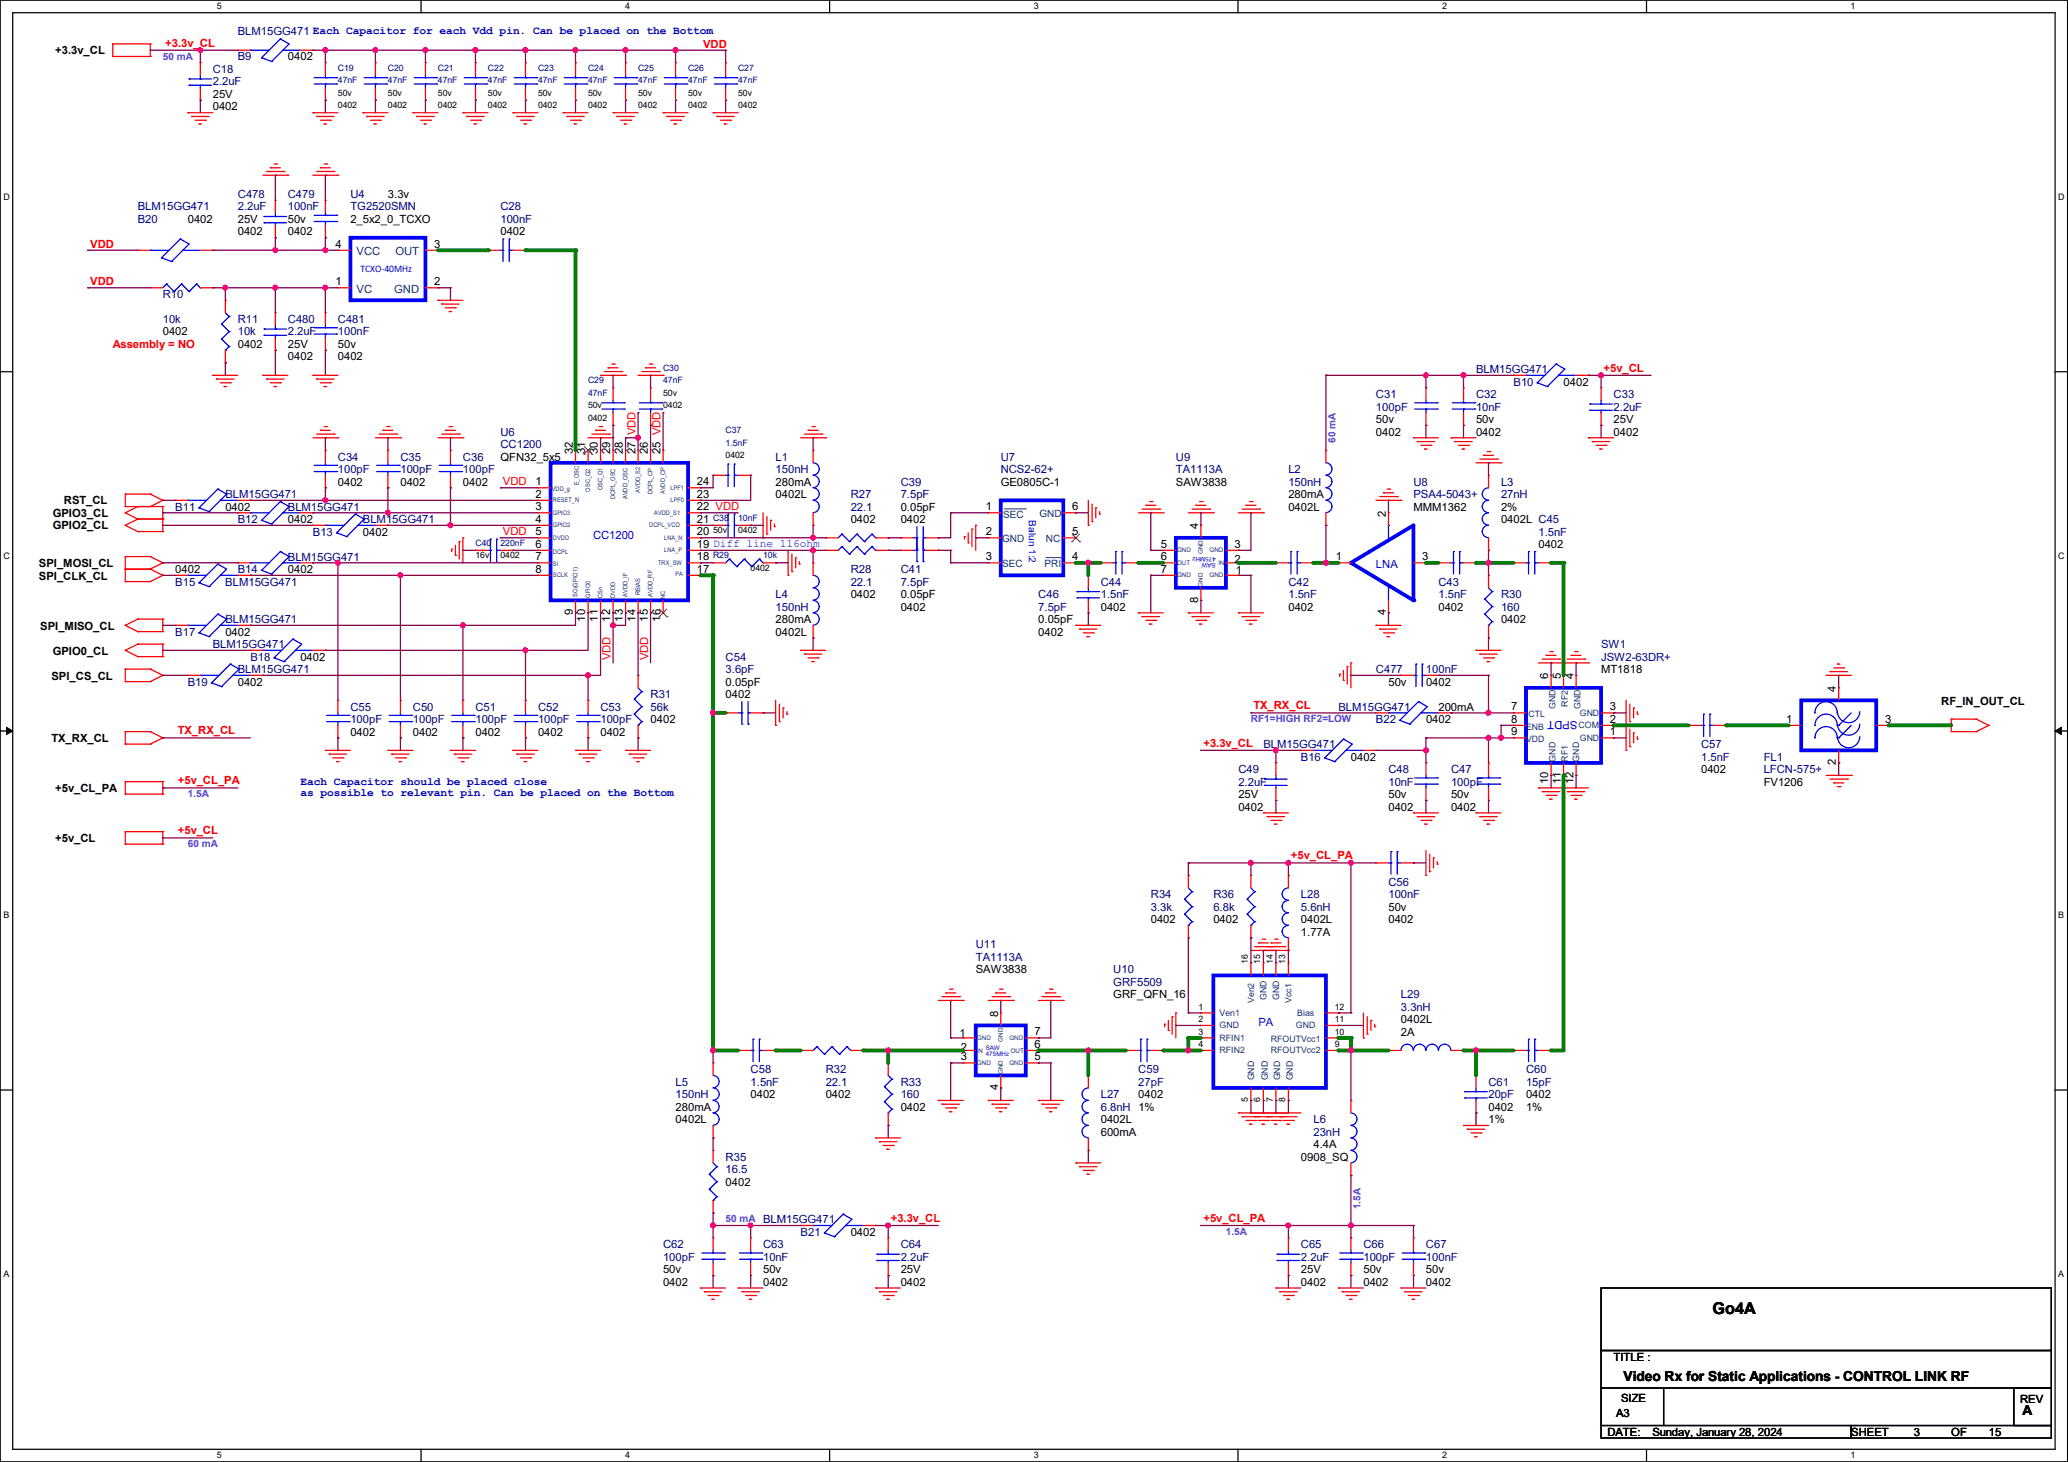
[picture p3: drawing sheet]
<svg xmlns="http://www.w3.org/2000/svg" width="420mm" height="297mm" viewBox="0 0 420 297" stroke-linecap="round" stroke-linejoin="round" font-family="sans-serif">
<defs><g id="words">
<text font-size="3.3" x="347.8" y="267">Go4A</text>
<g font-size="2.8">
<text x="329.7" y="280.5">Video Rx for Static Applications - CONTROL LINK RF</text>
<text x="410.8" y="287.4">A</text>
</g>
<g font-size="2.3">
<text x="11.2" y="11">+3.3v_CL</text>
<text x="58.5" y="12.3">0402</text>
<text x="43.2" y="22.4">0402</text>
<text x="43.2" y="19.9">25V</text>
<text x="78.8" y="40.2">3.3v</text>
<text x="38.1" y="45.3">0402</text>
<text x="48.3" y="47.8">0402</text>
<text x="48.3" y="45.3">25V</text>
<text x="58.5" y="45.3">50v</text>
<text x="58.5" y="47.8">0402</text>
<text x="71.2" y="45.3">2_5x2_0_TCXO</text>
<text x="101.6" y="47.8">0402</text>
<text x="68.1" y="50.3">4</text>
<text x="88.2" y="50.3">3</text>
<text x="68.1" y="57.9">1</text>
<text x="88.2" y="57.9">2</text>
<text x="33.1" y="68.2">0402</text>
<text x="48.3" y="70.7">0402</text>
<text x="58.5" y="70.7">25V</text>
<text x="68.6" y="70.7">50v</text>
<text x="58.5" y="73.2">0402</text>
<text x="68.6" y="73.2">0402</text>
<text x="317.5" y="78.3">0402</text>
<text x="279.4" y="85.9">50v</text>
<text x="279.4" y="88.5">0402</text>
<text x="299.8" y="85.9">50v</text>
<text x="299.8" y="88.5">0402</text>
<text x="327.7" y="88.5">0402</text>
<text x="327.7" y="85.9">25V</text>
<text x="101.6" y="93.6">QFN32_5x5</text>
<text x="116.3" y="92.2" transform="rotate(-90 116.3 92.2)">32</text>
<text x="118.9" y="92.2" transform="rotate(-90 118.9 92.2)">31</text>
<text x="121.4" y="92.2" transform="rotate(-90 121.4 92.2)">30</text>
<text x="124" y="92.2" transform="rotate(-90 124 92.2)">29</text>
<text x="126.5" y="92.2" transform="rotate(-90 126.5 92.2)">28</text>
<text x="129" y="92.2" transform="rotate(-90 129 92.2)">27</text>
<text x="131.6" y="92.2" transform="rotate(-90 131.6 92.2)">26</text>
<text x="134.1" y="92.2" transform="rotate(-90 134.1 92.2)">25 VDD</text>
<text x="68.6" y="98.6">0402</text>
<text x="81.3" y="98.6">0402</text>
<text x="94" y="98.6">0402</text>
<text x="108.8" y="98.6">1</text>
<text x="108.8" y="101.1">2</text>
<text x="141.5" y="101.1">23</text>
<text x="141.5" y="98.6">24</text>
<text x="157.5" y="101.2">0402L</text>
<text x="157.5" y="98.6">280mA</text>
<text x="203.2" y="98.6">GE0805C-1</text>
<text x="238.8" y="98.6">SAW3838</text>
<text x="261.7" y="101.2">280mA</text>
<text x="10.7" y="105">GPIO3_CL</text>
<text x="10.7" y="107.6">GPIO2_CL</text>
<text x="13" y="102.5">RST_CL</text>
<text x="45.8" y="103.7">0402</text>
<text x="58.5" y="106.3">0402</text>
<text x="108.8" y="103.6">3</text>
<text x="108.8" y="106.2">4</text>
<text x="141.5" y="106.2">21</text>
<text x="141.5" y="103.6">22 VDD</text>
<text x="172.8" y="106.3">0402</text>
<text x="182.9" y="103.7">0.05pF</text>
<text x="182.9" y="106.3">0402</text>
<text x="200.2" y="103.6">1</text>
<text x="217.7" y="103.6">6</text>
<text x="243.3" y="107.5" transform="rotate(-90 243.3 107.5)">4</text>
<text x="261.7" y="103.7">0402L</text>
<text x="281.4" y="104.9" transform="rotate(-90 281.4 104.9)">2</text>
<text x="287.1" y="103.7">MMM1362</text>
<text x="304.8" y="106.3">0402L C45</text>
<text x="304.8" y="103.7">2%</text>
<text x="73.7" y="108.8">0402</text>
<text x="108.8" y="108.7">5</text>
<text x="108.8" y="111.3">6</text>
<text x="108.8" y="113.8">7</text>
<text x="141.5" y="113.8">18</text>
<text x="141.5" y="111.3">19 Diff line 116ohm</text>
<text x="141.5" y="108.7">20</text>
<text x="200.2" y="108.7">2</text>
<text x="200.2" y="113.8">3</text>
<text x="217.7" y="113.8">4</text>
<text x="217.7" y="108.7">5</text>
<text x="235.8" y="111.3">5</text>
<text x="235.8" y="113.8">6</text>
<text x="250.7" y="111.3">3</text>
<text x="271.3" y="113.8">1</text>
<text x="288.8" y="113.8">3</text>
<text x="312.5" y="111.3">0402</text>
<text x="7.9" y="115.2">SPI_MOSI_CL</text>
<text x="7.9" y="117.7">SPI_CLK_CL</text>
<text x="35.6" y="116.4">0402</text>
<text x="58.5" y="116.4">0402</text>
<text x="108.8" y="116.3">8</text>
<text x="141.5" y="116.3">17</text>
<text x="235.8" y="116.3">7</text>
<text x="250.7" y="114.4">2</text>
<text x="251" y="116.7">1</text>
<text x="116.3" y="125" transform="rotate(-90 116.3 125)">9</text>
<text x="172.8" y="121.5">0402</text>
<text x="182.9" y="121.5">0.05pF</text>
<text x="182.9" y="124">0402</text>
<text x="223.6" y="124">0402</text>
<text x="243.3" y="122.5" transform="rotate(-90 243.3 122.5)">8</text>
<text x="261.7" y="124">0402</text>
<text x="281.4" y="125" transform="rotate(-90 281.4 125)">4</text>
<text x="292.1" y="124">0402</text>
<text x="8.2" y="127.9">SPI_MISO_CL</text>
<text x="45.8" y="129.1">0402</text>
<text x="118.9" y="126.3" transform="rotate(-90 118.9 126.3)">10</text>
<text x="121.4" y="126.3" transform="rotate(-90 121.4 126.3)">11</text>
<text x="124" y="126.3" transform="rotate(-90 124 126.3)">12</text>
<text x="126.5" y="126.3" transform="rotate(-90 126.5 126.3)">13</text>
<text x="129" y="126.3" transform="rotate(-90 129 126.3)">14</text>
<text x="131.6" y="126.3" transform="rotate(-90 131.6 126.3)">15</text>
<text x="134.1" y="126.3" transform="rotate(-90 134.1 126.3)">16</text>
<text x="157.5" y="129.1">0402L</text>
<text x="157.5" y="126.6">280mA</text>
<text x="210.9" y="126.6">0.05pF</text>
<text x="210.9" y="129.1">0402</text>
<text x="304.8" y="126.6">0402</text>
<text x="10.7" y="133">GPIO0_CL</text>
<text x="61" y="134.2">0402</text>
<text x="314.4" y="138" transform="rotate(-90 314.4 138)">6</text>
<text x="317" y="138" transform="rotate(-90 317 138)">5</text>
<text x="319.5" y="138" transform="rotate(-90 319.5 138)">4</text>
<text x="325.2" y="136.7">MT1818</text>
<text x="10.5" y="138">SPI_CS_CL</text>
<text x="48.3" y="139.3">0402</text>
<text x="147.4" y="139.3">0.05pF</text>
<text x="147.4" y="141.8">0402</text>
<text x="282" y="139.3">50v</text>
<text x="289.6" y="139.3">0402</text>
<text x="372.9" y="140.5" transform="rotate(-90 372.9 140.5)">4</text>
<text x="394.3" y="143.1">RF_IN_OUT_CL</text>
<text x="71.2" y="149.4">0402</text>
<text x="83.9" y="149.4">0402</text>
<text x="96.6" y="149.4">0402</text>
<text x="109.3" y="149.4">0402</text>
<text x="122" y="149.4">0402</text>
<text x="132.1" y="146.9">0402</text>
<text x="289.6" y="146.9">0402</text>
<text x="292.1" y="144.4">200mA</text>
<text x="306.9" y="144.3">7</text>
<text x="306.9" y="146.8">8</text>
<text x="306.9" y="149.4">9</text>
<text x="326.9" y="149.4">1</text>
<text x="326.9" y="146.8">2</text>
<text x="326.9" y="144.3">3</text>
<text x="362.8" y="146.8">1</text>
<text x="382.8" y="146.8">3</text>
<text x="10.5" y="150.7">TX_RX_CL</text>
<text x="274.4" y="154.5">0402</text>
<text x="372.9" y="155.5" transform="rotate(-90 372.9 155.5)">2</text>
<text x="11.2" y="160.9">+5v_CL_PA</text>
<text x="314.4" y="159.3" transform="rotate(-90 314.4 159.3)">10</text>
<text x="317" y="159.3" transform="rotate(-90 317 159.3)">11</text>
<text x="319.5" y="159.3" transform="rotate(-90 319.5 159.3)">12</text>
<text x="345.5" y="157.1">0402</text>
<text x="358.2" y="159.6">FV1206</text>
<text x="251.5" y="164.7">0402</text>
<text x="251.5" y="162.1">25V</text>
<text x="282" y="162.1">50v</text>
<text x="282" y="164.7">0402</text>
<text x="294.7" y="162.1">50v</text>
<text x="294.7" y="164.7">0402</text>
<text x="11.2" y="171.1">+5v_CL</text>
<text x="282" y="185">50v</text>
<text x="233.7" y="187.5">0402</text>
<text x="246.4" y="187.5">0402</text>
<text x="264.2" y="187.5">0402L</text>
<text x="264.2" y="190.1">1.77A</text>
<text x="282" y="187.5">0402</text>
<text x="198.2" y="197.7">SAW3838</text>
<text x="226.1" y="202.8">GRF_QFN_16</text>
<text x="202.7" y="206.5" transform="rotate(-90 202.7 206.5)">8</text>
<text x="284.5" y="207.9">0402L</text>
<text x="194.9" y="210.7">1</text>
<text x="195.1" y="213.4">2</text>
<text x="195.1" y="215.4">3</text>
<text x="210.1" y="215.4">5</text>
<text x="210.1" y="212.9">6</text>
<text x="210.1" y="210.3">7</text>
<text x="284.5" y="210.4">2A</text>
<text x="202.7" y="221.5" transform="rotate(-90 202.7 221.5)">4</text>
<text x="137.2" y="225.6">280mA</text>
<text x="152.4" y="223.1">0402</text>
<text x="167.7" y="223.1">0402</text>
<text x="182.9" y="225.6">0402</text>
<text x="231.2" y="223.1">0402</text>
<text x="302.3" y="225.6">0402</text>
<text x="309.9" y="223.1">0402</text>
<text x="309.9" y="225.6">1%</text>
<text x="137.2" y="228.2">0402L</text>
<text x="223.6" y="228.2">0402L</text>
<text x="223.6" y="230.7">600mA</text>
<text x="266.7" y="233.3">4.4A</text>
<text x="302.3" y="228.2">1%</text>
<text x="264.2" y="235.8">0908_SQ</text>
<text x="147.4" y="240.9">0402</text>
<text x="172.8" y="251">0402</text>
<text x="134.7" y="258.7">50v</text>
<text x="134.7" y="261.2">0402</text>
<text x="155" y="258.7">50v</text>
<text x="155" y="261.2">0402</text>
<text x="182.9" y="261.2">0402</text>
<text x="182.9" y="258.7">25V</text>
<text x="264.2" y="261.2">0402</text>
<text x="264.2" y="258.7">25V</text>
<text x="276.9" y="258.7">50v</text>
<text x="276.9" y="261.2">0402</text>
<text x="289.6" y="258.7">50v</text>
<text x="289.6" y="261.2">0402</text>
<text x="327.7" y="276.4">TITLE :</text>
<text x="328.2" y="287.9">A3</text>
<text x="329.2" y="284.8">SIZE</text>
<text x="410.3" y="285.1">REV</text>
<text x="326.4" y="291.7">DATE:</text>
<text x="335.6" y="291.7">Sunday, January 28, 2024</text>
<text x="376" y="291.7">SHEET</text>
<text x="388.7" y="291.7">3</text>
<text x="396.3" y="291.7">OF</text>
<text x="403.9" y="291.7">15</text>
</g>
<g font-size="2.3" fill="#f00">
<text x="33.6" y="9.5">+3.3v_CL</text>
<text x="142.8" y="9.7">VDD</text>
<text x="18.3" y="50.3">VDD</text>
<text x="18.3" y="58">VDD</text>
<text x="22.9" y="70.7">Assembly = NO</text>
<text x="325.7" y="75.5">+5v_CL</text>
<text x="129.1" y="88.4" transform="rotate(-90 129.1 88.4)">VDD</text>
<text x="102.2" y="98.6">VDD</text>
<text x="102.2" y="108.8">VDD</text>
<text x="124" y="134.2" transform="rotate(-90 124 134.2)">VDD</text>
<text x="131.6" y="134.2" transform="rotate(-90 131.6 134.2)">VDD</text>
<text x="36.1" y="149.2">TX_RX_CL</text>
<text x="254.6" y="144.1">TX_RX_CL</text>
<text x="244.4" y="151.7">+3.3v_CL</text>
<text x="36.1" y="159.3">+5v_CL_PA</text>
<text x="36.1" y="169.5">+5v_CL</text>
<text x="262.2" y="174.6">+5v_CL_PA</text>
<text x="180.9" y="248.2">+3.3v_CL</text>
<text x="244.4" y="248.2">+5v_CL_PA</text>
</g>
<g font-size="2.3" fill="#000080">
<text x="48.3" y="7.2">BLM15GG471 Each Capacitor for each Vdd pin. Can be placed on the Bottom</text>
<text x="43.2" y="14.8">C18</text>
<text x="43.2" y="17.4">2.2uF</text>
<text x="48.3" y="12.3">B9</text>
<text x="48.3" y="40.2">C478</text>
<text x="58.5" y="40.2">C479</text>
<text x="71.2" y="40.2">U4</text>
<text x="28" y="45.3">B20</text>
<text x="28" y="42.8">BLM15GG471</text>
<text x="48.3" y="42.8">2.2uF</text>
<text x="58.5" y="42.8">100nF</text>
<text x="71.2" y="42.8">TG2520SMN</text>
<text x="101.6" y="42.8">C28</text>
<text x="101.6" y="45.3">100nF</text>
<text x="33.1" y="60.5">R10</text>
<text x="33.1" y="65.6">10k</text>
<text x="48.3" y="65.6">R11</text>
<text x="58.5" y="65.6">C480</text>
<text x="68.6" y="65.6">C481</text>
<text x="48.3" y="68.2">10k</text>
<text x="58.5" y="68.2">2.2uF</text>
<text x="68.6" y="68.2">100nF</text>
<text x="299.8" y="75.8">BLM15GG471</text>
<text x="279.4" y="80.9">C31</text>
<text x="279.4" y="83.4">100pF</text>
<text x="299.8" y="80.9">C32</text>
<text x="299.8" y="83.4">10nF</text>
<text x="307.4" y="78.3">B10</text>
<text x="327.7" y="80.9">C33</text>
<text x="327.7" y="83.4">2.2uF</text>
<text x="101.6" y="88.5">U6</text>
<text x="68.6" y="93.6">C34</text>
<text x="81.3" y="93.6">C35</text>
<text x="94" y="93.6">C36</text>
<text x="101.6" y="91">CC1200</text>
<text x="157.5" y="93.6">L1</text>
<text x="203.2" y="93.6">U7</text>
<text x="238.8" y="93.6">U9</text>
<text x="45.8" y="101.2">BLM15GG471</text>
<text x="68.6" y="96.1">100pF</text>
<text x="81.3" y="96.1">100pF</text>
<text x="94" y="96.1">100pF</text>
<text x="157.5" y="96.1">150nH</text>
<text x="172.8" y="101.2">R27</text>
<text x="182.9" y="98.6">C39</text>
<text x="182.9" y="101.2">7.5pF</text>
<text x="203.2" y="96.1">NCS2-62+</text>
<text x="238.8" y="96.1">TA1113A</text>
<text x="261.7" y="96.1">L2</text>
<text x="261.7" y="98.6">150nH</text>
<text x="287.1" y="98.6">U8</text>
<text x="287.1" y="101.2">PSA4-5043+</text>
<text x="304.8" y="98.6">L3</text>
<text x="304.8" y="101.2">27nH</text>
<text x="35.6" y="103.7">B11</text>
<text x="48.3" y="106.3">B12</text>
<text x="58.5" y="103.7">BLM15GG471</text>
<text x="73.7" y="106.3">BLM15GG471</text>
<text x="172.8" y="103.7">22.1</text>
<text x="58.5" y="113.9">BLM15GG471</text>
<text x="63.5" y="108.8">B13</text>
<text x="312.5" y="108.8">1.5nF</text>
<text x="35.6" y="119">B15</text>
<text x="45.8" y="119">BLM15GG471</text>
<text x="48.3" y="116.4">B14</text>
<text x="172.8" y="116.4">R28</text>
<text x="172.8" y="119">22.1</text>
<text x="182.9" y="116.4">C41</text>
<text x="182.9" y="119">7.5pF</text>
<text x="223.6" y="119">C44</text>
<text x="261.7" y="119">C42</text>
<text x="292.1" y="119">C43</text>
<text x="157.5" y="121.5">L4</text>
<text x="157.5" y="124">150nH</text>
<text x="210.9" y="121.5">C46</text>
<text x="210.9" y="124">7.5pF</text>
<text x="223.6" y="121.5">1.5nF</text>
<text x="261.7" y="121.5">1.5nF</text>
<text x="292.1" y="121.5">1.5nF</text>
<text x="304.8" y="121.5">R30</text>
<text x="304.8" y="124">160</text>
<text x="35.6" y="129.1">B17</text>
<text x="43.2" y="131.7">BLM15GG471</text>
<text x="45.8" y="126.6">BLM15GG471</text>
<text x="325.2" y="131.7">SW1</text>
<text x="48.3" y="136.7">BLM15GG471</text>
<text x="50.8" y="134.2">B18</text>
<text x="147.4" y="134.2">C54</text>
<text x="147.4" y="136.7">3.6pF</text>
<text x="279.4" y="136.7">C477</text>
<text x="289.6" y="136.7">100nF</text>
<text x="325.2" y="134.2">JSW2-63DR+</text>
<text x="38.1" y="139.3">B19</text>
<text x="132.1" y="141.8">R31</text>
<text x="71.2" y="144.4">C55</text>
<text x="71.2" y="146.9">100pF</text>
<text x="83.9" y="144.4">C50</text>
<text x="83.9" y="146.9">100pF</text>
<text x="96.6" y="144.4">C51</text>
<text x="96.6" y="146.9">100pF</text>
<text x="109.3" y="144.4">C52</text>
<text x="109.3" y="146.9">100pF</text>
<text x="122" y="144.4">C53</text>
<text x="122" y="146.9">100pF</text>
<text x="132.1" y="144.4">56k</text>
<text x="271.8" y="144.4">BLM15GG471</text>
<text x="279.4" y="146.9">B22</text>
<text x="256.6" y="152">BLM15GG471</text>
<text x="264.2" y="154.5">B16</text>
<text x="345.5" y="152">C57</text>
<text x="345.5" y="154.5">1.5nF</text>
<text x="358.2" y="154.5">FL1</text>
<text x="251.5" y="157.1">C49</text>
<text x="251.5" y="159.6">2.2uF</text>
<text x="282" y="157.1">C48</text>
<text x="282" y="159.6">10nF</text>
<text x="294.7" y="157.1">C47</text>
<text x="294.7" y="159.6">100pF</text>
<text x="358.2" y="157.1">LFCN-575+</text>
<text x="282" y="179.9">C56</text>
<text x="233.7" y="182.5">R34</text>
<text x="233.7" y="185">3.3k</text>
<text x="246.4" y="182.5">R36</text>
<text x="246.4" y="185">6.8k</text>
<text x="264.2" y="182.5">L28</text>
<text x="264.2" y="185">5.6nH</text>
<text x="282" y="182.5">100nF</text>
<text x="198.2" y="192.6">U11</text>
<text x="198.2" y="195.2">TA1113A</text>
<text x="226.1" y="197.7">U10</text>
<text x="226.1" y="200.2">GRF5509</text>
<text x="284.5" y="202.8">L29</text>
<text x="284.5" y="205.3">3.3nH</text>
<text x="137.2" y="220.6">L5</text>
<text x="152.4" y="218">C58</text>
<text x="152.4" y="220.6">1.5nF</text>
<text x="167.7" y="218">R32</text>
<text x="167.7" y="220.6">22.1</text>
<text x="182.9" y="220.6">R33</text>
<text x="231.2" y="218">C59</text>
<text x="231.2" y="220.6">27pF</text>
<text x="302.3" y="220.6">C61</text>
<text x="309.9" y="218">C60</text>
<text x="309.9" y="220.6">15pF</text>
<text x="137.2" y="223.1">150nH</text>
<text x="182.9" y="223.1">160</text>
<text x="223.6" y="223.1">L27</text>
<text x="223.6" y="225.6">6.8nH 1%</text>
<text x="302.3" y="223.1">20pF</text>
<text x="266.7" y="228.2">L6</text>
<text x="266.7" y="230.7">23nH</text>
<text x="147.4" y="235.8">R35</text>
<text x="147.4" y="238.3">16.5</text>
<text x="162.6" y="251">B21</text>
<text x="134.7" y="253.6">C62</text>
<text x="134.7" y="256.1">100pF</text>
<text x="155" y="253.6">C63</text>
<text x="155" y="256.1">10nF</text>
<text x="182.9" y="253.6">C64</text>
<text x="182.9" y="256.1">2.2uF</text>
<text x="264.2" y="253.6">C65</text>
<text x="264.2" y="256.1">2.2uF</text>
<text x="276.9" y="253.6">C66</text>
<text x="276.9" y="256.1">100pF</text>
<text x="289.6" y="253.6">C67</text>
<text x="289.6" y="256.1">100nF</text>
</g>
<g font-size="2.3" fill="#004080">
<text x="72.4" y="51.9">VCC</text>
<text x="80.3" y="51.9">OUT</text>
<text x="72.4" y="59.5">VC</text>
<text x="80.1" y="59.5">GND</text>
</g>
<g font-size="2.3" fill="#00f">
<text x="120.4" y="109.6">CC1200</text>
<text x="279.4" y="115.4">LNA</text>
<text x="320.3" y="146.6" transform="rotate(-180 320.3 146.6)">SPDT</text>
<text x="255.6" y="208.4">PA</text>
</g>
<g font-size="2.3" fill="#0000a0">
<text x="61" y="159.4">Each Capacitor should be placed close</text>
<text x="61" y="161.7">as possible to relevant pin. Can be placed on the Bottom</text>
</g>
<g font-size="2" fill="#8000ff">
<text x="33.1" y="12.1">50 mA</text>
<text x="271.2" y="90" transform="rotate(-90 271.2 90)">60 mA</text>
<text x="254" y="146.7">RF1=HIGH RF2=LOW</text>
<text x="38.1" y="162">1.5A</text>
<text x="38.1" y="172.1">60 mA</text>
<text x="276.3" y="245.7" transform="rotate(-90 276.3 245.7)">1.5A</text>
<text x="147.4" y="248.3">50 mA BLM15GG471</text>
<text x="249" y="250.9">1.5A</text>
</g>
<g font-size="2" fill="#00f">
<text x="73.2" y="55.3">TCXO-40MHz</text>
<text x="209" y="105.7" transform="rotate(90 209 105.7)">Balun 1:2</text>
</g>
<g font-size="2" fill="#004080">
<text x="203.8" y="105.3">SEC</text>
<text x="211.1" y="105.1">GND</text>
<text x="203.5" y="110.2">GND</text>
<text x="212.4" y="110.2">NC</text>
<text x="203.5" y="115.2">SEC</text>
<text x="212.1" y="115.2">PRI</text>
</g>
<g font-size="1.8">
<text x="44" y="1.9">5</text>
<text x="127" y="1.9">4</text>
<text x="209.9" y="1.9">3</text>
<text x="292.9" y="1.9">2</text>
<text x="375.8" y="1.9">1</text>
<text x="68.6" y="19.4">50v</text>
<text x="68.6" y="22">0402</text>
<text x="78.8" y="19.4">50v</text>
<text x="78.8" y="22">0402</text>
<text x="88.9" y="19.4">50v</text>
<text x="88.9" y="22">0402</text>
<text x="99.1" y="19.4">50v</text>
<text x="99.1" y="22">0402</text>
<text x="109.3" y="19.4">50v</text>
<text x="109.3" y="22">0402</text>
<text x="119.4" y="19.4">50v</text>
<text x="119.4" y="22">0402</text>
<text x="129.6" y="19.4">50v</text>
<text x="129.6" y="22">0402</text>
<text x="139.7" y="19.4">50v</text>
<text x="139.7" y="22">0402</text>
<text x="149.9" y="19.4">50v</text>
<text x="149.9" y="22">0402</text>
<text x=".7" y="40.6">D</text>
<text x="418" y="40.6">D</text>
<text x="119.4" y="82.9">50v</text>
<text x="134.7" y="80.4">50v</text>
<text x="134.7" y="82.9">0402</text>
<text x="119.4" y="85.5">0402</text>
<text x="147.4" y="93.1">0402</text>
<text x=".7" y="113.6">C</text>
<text x="96.6" y="113.4">16v</text>
<text x="101.6" y="113.4">0402</text>
<text x="144.8" y="108.3">50v</text>
<text x="149.9" y="108.3">0402</text>
<text x="418" y="113.6">C</text>
<text x="152.4" y="116">0402</text>
<text x=".7" y="186.6">B</text>
<text x="418" y="186.6">B</text>
<text x="253.4" y="195.9" transform="rotate(-90 253.4 195.9)">16</text>
<text x="255.9" y="195.9" transform="rotate(-90 255.9 195.9)">15</text>
<text x="258.5" y="195.9" transform="rotate(-90 258.5 195.9)">14</text>
<text x="261" y="195.9" transform="rotate(-90 261 195.9)">13</text>
<text x="243.4" y="205.1">1</text>
<text x="243.4" y="207.6">2</text>
<text x="271.1" y="207.6">11</text>
<text x="271.1" y="205.1">12</text>
<text x="243.4" y="210.2">3</text>
<text x="243.4" y="212.7">4</text>
<text x="271.1" y="212.7">9</text>
<text x="271.1" y="210.2">10</text>
<text x="253.4" y="223.8" transform="rotate(-90 253.4 223.8)">5</text>
<text x="255.9" y="223.8" transform="rotate(-90 255.9 223.8)">6</text>
<text x="258.5" y="223.8" transform="rotate(-90 258.5 223.8)">7</text>
<text x="261" y="223.8" transform="rotate(-90 261 223.8)">8</text>
<text x=".7" y="259.5">A</text>
<text x="418" y="259.5">A</text>
<text x="44" y="296.3">5</text>
<text x="127" y="296.3">4</text>
<text x="209.9" y="296.3">3</text>
<text x="292.9" y="296.3">2</text>
<text x="375.8" y="296.3">1</text>
</g>
<g font-size="1.8" fill="#000080">
<text x="68.6" y="14.4">C19</text>
<text x="68.6" y="16.9">47nF</text>
<text x="78.8" y="14.4">C20</text>
<text x="78.8" y="16.9">47nF</text>
<text x="88.9" y="14.4">C21</text>
<text x="88.9" y="16.9">47nF</text>
<text x="99.1" y="14.4">C22</text>
<text x="99.1" y="16.9">47nF</text>
<text x="109.3" y="14.4">C23</text>
<text x="109.3" y="16.9">47nF</text>
<text x="119.4" y="14.4">C24</text>
<text x="119.4" y="16.9">47nF</text>
<text x="129.6" y="14.4">C25</text>
<text x="129.6" y="16.9">47nF</text>
<text x="139.7" y="14.4">C26</text>
<text x="139.7" y="16.9">47nF</text>
<text x="149.9" y="14.4">C27</text>
<text x="149.9" y="16.9">47nF</text>
<text x="119.4" y="77.9">C29</text>
<text x="134.7" y="75.3">C30</text>
<text x="134.7" y="77.9">47nF</text>
<text x="119.4" y="80.4">47nF</text>
<text x="147.4" y="88">C37</text>
<text x="147.4" y="90.6">1.5nF</text>
<text x="144.8" y="105.8">C38</text>
<text x="149.9" y="105.8">10nF</text>
<text x="96.6" y="110.9">C40</text>
<text x="101.6" y="110.9">220nF</text>
<text x="144.8" y="113.4">R29</text>
<text x="155" y="113.4">10k</text>
</g>
<g font-size="1.8" fill="#004080">
<text x="318.4" y="143.5" transform="rotate(-90 318.4 143.5)">RF2</text>
<text x="309.9" y="148.2">ENB</text>
<text x="310.4" y="145.7">CTL</text>
<text x="315.9" y="144.1" transform="rotate(-90 315.9 144.1)">GND</text>
<text x="320.6" y="148">COM</text>
<text x="320.8" y="145.4">GND</text>
<text x="321" y="144.1" transform="rotate(-90 321 144.1)">GND</text>
<text x="309.9" y="150.7">VDD</text>
<text x="315.9" y="154.7" transform="rotate(-90 315.9 154.7)">GND</text>
<text x="318.4" y="154.7" transform="rotate(-90 318.4 154.7)">RF1</text>
<text x="320.7" y="154.7" transform="rotate(-90 320.7 154.7)">GND</text>
<text x="320.8" y="150.5">GND</text>
<text x="254.7" y="203.7" transform="rotate(-90 254.7 203.7)">Ven2</text>
<text x="257.2" y="203.2" transform="rotate(-90 257.2 203.2)">GND</text>
<text x="259.8" y="203.2" transform="rotate(-90 259.8 203.2)">GND</text>
<text x="262.3" y="203.7" transform="rotate(-90 262.3 203.7)">Vcc1</text>
<text x="247.7" y="206.4">Ven1</text>
<text x="247.7" y="208.9">GND</text>
<text x="263.2" y="208.9">GND</text>
<text x="263.4" y="206.4">Bias</text>
<text x="247.7" y="211.5">RFIN1</text>
<text x="247.7" y="214">RFIN2</text>
<text x="258.1" y="214">RFOUTVcc2</text>
<text x="258.1" y="211.7">RFOUTVcc1</text>
<text x="254.7" y="219.5" transform="rotate(-90 254.7 219.5)">GND</text>
<text x="257.5" y="219.5" transform="rotate(-90 257.5 219.5)">GND</text>
<text x="260" y="219.5" transform="rotate(-90 260 219.5)">GND</text>
<text x="262.6" y="219.5" transform="rotate(-90 262.6 219.5)">GND</text>
</g>
<g font-size="1.3" fill="#004080">
<text x="112.1" y="99.8">VDD_g</text>
<text x="117.6" y="98.6" transform="rotate(-90 117.6 98.6)">E_OSC</text>
<text x="119.8" y="99.9" transform="rotate(-90 119.8 99.9)">OSC_Q2</text>
<text x="122.4" y="99.6" transform="rotate(-90 122.4 99.6)">OSC_Q1</text>
<text x="124.9" y="101.4" transform="rotate(-90 124.9 101.4)">DCPL_OSC</text>
<text x="127.5" y="101.4" transform="rotate(-90 127.5 101.4)">AVDD_OSC</text>
<text x="130" y="100.1" transform="rotate(-90 130 100.1)">AVDD_S2</text>
<text x="132.5" y="100.4" transform="rotate(-90 132.5 100.4)">DCPL_CP</text>
<text x="135.1" y="100.4" transform="rotate(-90 135.1 100.4)">AVDD_CP</text>
<text x="136.2" y="99.5">LPF1</text>
<text x="112.3" y="102.1">RESET_N</text>
<text x="112.3" y="104.6">GPIO3</text>
<text x="112.3" y="107.1">GPIO2</text>
<text x="131.9" y="107.1">DCPL_VCO</text>
<text x="132.9" y="104.6">AVDD_S1</text>
<text x="136.2" y="102.1">LPF0</text>
<text x="112.3" y="109.7">DVDD</text>
<text x="112.3" y="112.5">DCPL</text>
<text x="134.9" y="112.2">LNA_P</text>
<text x="134.9" y="109.7">LNA_N</text>
<text x="239.1" y="112.2">GND</text>
<text x="244.3" y="112.6" transform="rotate(-90 244.3 112.6)">GND</text>
<text x="245.7" y="112.2">GND</text>
<text x="112.3" y="115">SI</text>
<text x="112.3" y="117.3">SCLK</text>
<text x="133.6" y="114.8">TRX_SW</text>
<text x="137.2" y="117">PA</text>
<text x="239.1" y="114.8">OUT</text>
<text x="239.1" y="117.3">GND</text>
<text x="244.3" y="119.2" transform="rotate(-90 244.3 119.2)">GND</text>
<text x="245.7" y="117.3">GND</text>
<text x="247.4" y="114.8">IN</text>
<text x="117.3" y="121.2" transform="rotate(-90 117.3 121.2)">SO(GPIO1)</text>
<text x="119.8" y="121.5" transform="rotate(-90 119.8 121.5)">GPIO0</text>
<text x="122.4" y="121.5" transform="rotate(-90 122.4 121.5)">CSn</text>
<text x="124.9" y="121.5" transform="rotate(-90 124.9 121.5)">DVDD</text>
<text x="127.5" y="121.2" transform="rotate(-90 127.5 121.2)">AVDD_IF</text>
<text x="130" y="120.9" transform="rotate(-90 130 120.9)">RBIAS</text>
<text x="132.5" y="121.2" transform="rotate(-90 132.5 121.2)">AVDD_RF</text>
<text x="135.1" y="121.7" transform="rotate(-90 135.1 121.7)">NC</text>
<text x="198.4" y="211.3">GND</text>
<text x="198.4" y="213.8">IN</text>
<text x="203.7" y="211.6" transform="rotate(-90 203.7 211.6)">GND</text>
<text x="205" y="211.3">GND</text>
<text x="205.3" y="213.8">OUT</text>
<text x="198.4" y="216.4">GND</text>
<text x="203.7" y="218.2" transform="rotate(-90 203.7 218.2)">GND</text>
<text x="205" y="216.4">GND</text>
</g>
<g font-size="1.3" fill="#00f">
<text x="246.9" y="113.2" transform="rotate(-180 246.9 113.2)">475MHz</text>
<text x="246.9" y="114.5" transform="rotate(-180 246.9 114.5)">SAW</text>
<text x="200.2" y="213.3">SAW</text>
<text x="200.2" y="214.6">475MHz</text>
</g>
</g></defs>
<path d="M0 0h419.9v297h-419.9zM2.6 2.6h414.8v291.8h-414.8z" fill="none" stroke="#000" stroke-width=".25"/>
<g fill="#fff">
<path d="M44 .3h1v2h-1z"/>
<path d="M44 294.7h1v2h-1z"/>
</g>
<path d="M85.5 0v2.6M85.5 294.4v2.6" fill="none" stroke="#000" stroke-width=".25"/>
<g fill="#fff">
<path d="M127 .3h.9v2h-.9z"/>
<path d="M127 294.7h.9v2h-.9z"/>
</g>
<path d="M168.5 0v2.6M168.5 294.4v2.6" fill="none" stroke="#000" stroke-width=".25"/>
<g fill="#fff">
<path d="M209.9 .3h1v2h-1z"/>
<path d="M209.9 294.7h1v2h-1z"/>
</g>
<path d="M251.4 0v2.6M251.4 294.4v2.6" fill="none" stroke="#000" stroke-width=".25"/>
<g fill="#fff">
<path d="M292.9 .3h.9v2h-.9z"/>
<path d="M292.9 294.7h.9v2h-.9z"/>
</g>
<path d="M334.4 0v2.6M334.4 294.4v2.6" fill="none" stroke="#000" stroke-width=".25"/>
<g fill="#fff">
<path d="M375.8 .3h1v2h-1z"/>
<path d="M375.8 294.7h1v2h-1z"/>
<path d="M.7 39h1.2v2h-1.2z"/>
<path d="M418 39h1.3v2h-1.3z"/>
<path d="M.7 112h1.2v2h-1.2z"/>
<path d="M418 112h1.3v2h-1.3z"/>
</g>
<path d="M0 75.5h2.6M417.4 75.5h2.5" fill="none" stroke="#000" stroke-width=".25"/>
<g fill="#fff">
<path d="M.7 185h1.2v1.9h-1.2z"/>
<path d="M418 185h1.2v1.9h-1.2z"/>
</g>
<path d="M0 148.5h2.6M417.4 148.5h2.5" fill="none" stroke="#000" stroke-width=".25"/>
<path d="M1.3 147.7l1.3 .8-1.3 .7zM417.4 148.5l1.2-.8v1.5z" fill="#000" stroke="#000" stroke-width=".2"/>
<g fill="#fff">
<path d="M.7 257.9h1.2v2h-1.2z"/>
<path d="M418 257.9h1.2v2h-1.2z"/>
</g>
<path d="M0 221.4h2.6M417.4 221.4h2.5M325.2 261.7h91.4v12.7h-91.4zM325.2 274.4h91.4v7.6h-91.4zM325.2 289.6h50.8v2.5h-50.8zM325.2 282h.1M325.2 282v7.6M337.9 282h.1M337.9 282v7.6M376 289.6h40.6v2.5h-40.6zM409 282h7.6v7.6h-7.6z" fill="none" stroke="#000" stroke-width=".25"/>
<g fill="none" stroke="#f00" stroke-width=".25">
<path d="M22.9 11.5h.1M22.9 8.9h.1M22.9 8.9h7.6M22.9 11.5h7.6M22.9 8.9v2.6M30.5 8.9h.1M30.5 11.5h.1M30.5 8.9v2.6M40.7 12.7h.1M40.7 12.7v2.6M40.7 17.8v2.6M48.3 10.2h.1"/>
<path d="M48.3 10.2h2.5M61 10.2h2.5M63.5 10.2h.1M66.1 12.7h.1M66.1 12.7v2.6M66.1 17.8v2.6M76.2 12.7h.1M76.2 12.7v2.6M76.2 17.8v2.6M86.4 12.7h.1M86.4 12.7v2.6M86.4 17.8v2.6"/>
<path d="M96.6 12.7h.1M96.6 12.7v2.6M96.6 17.8v2.6M106.7 12.7h.1M106.7 12.7v2.6M106.7 17.8v2.6M116.9 12.7h.1M116.9 12.7v2.6M116.9 17.8v2.6M127 12.7h.1M127 12.7v2.6M127 17.8v2.6"/>
<path d="M137.2 12.7h.1M137.2 12.7v2.6M137.2 17.8v2.6M147.4 12.7h.1M147.4 12.7v2.6M147.4 17.8v2.6M38.1 22.9h.1M38.1 22.9h5.1M38.9 23.7h.1M38.9 23.7h3.6M39.7 24.4h2M40.4 25.2h.1"/>
<path d="M40.4 25.2h.5M40.7 20.4h.1M41.7 24.4h.1M53.4 35.6h5.1M54.1 34.8h3.6M54.9 34.1h.1M54.9 34.1h2M55.7 33.3h.5M56.2 33.3h.1M57.7 34.8h.1M58.5 35.6h.1M63.5 22.9h.1"/>
<path d="M63.5 22.9h5.1M63.5 35.6h5.1M64.3 23.7h.1M64.3 23.7h3.6M64.3 34.8h3.6M65.1 34.1h.1M65.1 24.4h2M65.1 34.1h2M65.8 25.2h.1M65.8 25.2h.5M65.8 33.3h.5M66.1 20.4h.1"/>
<path d="M66.3 33.3h.1M67.1 24.4h.1M67.9 34.8h.1M68.6 35.6h.1M73.7 22.9h.1M73.7 22.9h5.1M74.5 23.7h.1M74.5 23.7h3.5M75.2 24.4h2.1M76 25.2h.1M76 25.2h.5M76.2 20.4h.1"/>
<path d="M77.3 24.4h.1M83.9 22.9h.1M83.9 22.9h5M84.6 23.7h.1M84.6 23.7h3.6M85.4 24.4h2M86.1 25.2h.1M86.1 25.2h.6M86.4 20.4h.1M87.4 24.4h.1M94 22.9h.1M94 22.9h5.1"/>
<path d="M94.8 23.7h.1M94.8 23.7h3.5M95.5 24.4h2.1M96.3 25.2h.1M96.3 25.2h.5M96.6 20.4h.1M97.6 24.4h.1M104.2 22.9h.1M104.2 22.9h5.1M104.9 23.7h.1M104.9 23.7h3.6M105.7 24.4h2"/>
<path d="M106.5 25.2h.1M106.5 25.2h.5M106.7 20.4h.1M107.7 24.4h.1M114.3 22.9h.1M114.3 22.9h5.1M115.1 23.7h.1M115.1 23.7h3.6M115.9 24.4h2M116.6 25.2h.1M116.6 25.2h.5M116.9 20.4h.1"/>
<path d="M117.9 24.4h.1M124.5 22.9h.1M124.5 22.9h5.1M125.3 23.7h.1M125.3 23.7h3.5M126 24.4h2.1M126.8 25.2h.1M126.8 25.2h.5M127 20.4h.1M128.1 24.4h.1M134.7 22.9h.1M134.7 22.9h5"/>
<path d="M135.4 23.7h.1M135.4 23.7h3.6M136.2 24.4h2M136.9 25.2h.1M136.9 25.2h.6M137.2 20.4h.1M138.2 24.4h.1M144.8 22.9h.1M144.8 22.9h5.1M145.6 23.7h.1M145.6 23.7h3.5M146.3 24.4h2.1"/>
<path d="M147.1 25.2h.1M147.1 25.2h.5M147.4 20.4h.1M148.4 24.4h.1M28 50.8h.1M28 50.8h2.5M30.5 58.5h.1M30.5 58.5h2.6M40.7 58.5h2.5M40.7 50.8h2.5M43.2 58.5h.1M43.2 50.8h.1"/>
<path d="M55.9 48.3h.1M55.9 40.7h.1M55.9 40.7v2.5M55.9 45.8v2.5M66.1 40.7h.1M66.1 48.3h.1M66.1 40.7v2.5M66.1 45.8v2.5M68.6 50.8h.1M68.6 58.5h.1M68.6 58.5h2.6M68.6 50.8h2.6"/>
<path d="M86.4 58.5h2.5M86.4 50.8h2.5M88.9 50.8h.1M88.9 58.5h.1M99.1 50.8h.1M99.1 50.8h2.5M104.2 50.8h2.5M106.7 50.8h.1M43.2 76.2h.1M43.2 76.2h5.1M44 77h.1M44 77h3.5"/>
<path d="M44.7 77.8h2.1M45.5 78.5h.1M45.5 78.5h.5M46.8 77.8h.1M53.4 76.2h.1M53.4 76.2h5.1M54.1 77h.1M54.1 77h3.6M54.9 77.8h2M55.7 78.5h.1M55.7 78.5h.5M55.9 71.2h.1"/>
<path d="M55.9 63.5h.1M55.9 63.5v2.6M55.9 68.6v2.6M56.9 77.8h.1M63.5 76.2h.1M63.5 76.2h5.1M64.3 77h.1M64.3 77h3.6M65.1 77.8h2M65.8 78.5h.1M65.8 78.5h.5M66.1 63.5h.1"/>
<path d="M66.1 71.2h.1M66.1 63.5v2.6M66.1 68.6v2.6M67.1 77.8h.1M88.9 61h.1M88.9 61h5.1M89.7 61.8h.1M89.7 61.8h3.6M90.5 62.5h2M91.2 63.3h.1M91.2 63.3h.5M92.5 62.5h.1"/>
<path d="M122 76.2h5M122.7 75.5h3.6M123.5 74.7h.1M123.5 74.7h2M124.2 74h.6M124.5 78.8h.1M124.5 78.8v2.5M124.8 74h.1M126.3 75.5h.1M127 76.2h.1M129.6 76.2h5.1M130.3 75.5h3.6"/>
<path d="M131.1 74.7h.1M131.1 74.7h2M131.9 74h.5M132.1 78.8h.1M132.1 78.8v2.5M132.4 74h.1M133.9 75.5h.1M134.7 76.2h.1M289.6 78.8h.1M289.6 78.8v2.5M297.2 78.8h.1M297.2 78.8v2.5"/>
<path d="M307.4 76.2h.1M307.4 76.2h2.5M320.1 76.2h2.5M322.6 76.2h.1M325.2 78.8h.1M325.2 78.8v2.5M63.5 88.9h5.1M64.3 88.2h3.6M65.1 87.4h.1M65.1 87.4h2M65.8 86.7h.5M66.1 91.5h.1"/>
<path d="M66.1 99.1h.1M66.1 91.5v2.5M66.1 96.6v2.5M66.3 86.7h.1M67.9 88.2h.1M68.6 88.9h.1M76.2 88.9h5.1M77 88.2h3.6M77.8 87.4h.1M77.8 87.4h2M78.5 86.7h.5M78.8 91.5h.1"/>
<path d="M78.8 99.1h.1M78.8 91.5v2.5M78.8 96.6v2.5M79 86.7h.1M80.6 88.2h.1M81.3 88.9h.1M88.9 88.9h5.1M89.7 88.2h3.6M90.5 87.4h.1M90.5 87.4h2M91.2 86.7h.5M91.5 91.5h.1"/>
<path d="M91.5 99.1h.1M91.5 91.5v2.5M91.5 96.6v2.5M91.7 86.7h.1M93.3 88.2h.1M94 88.9h.1M119.4 88.9h5.1M120.2 88.2h3.5M120.9 87.4h.1M120.9 87.4h2.1M121.7 86.7h.5M122.2 86.7h.1"/>
<path d="M123.7 88.2h.1M124.5 88.9h.1M124.5 86.4h.1M124.5 83.9v2.5M132.1 86.4h.1M132.1 83.9v2.5M144.8 96.6h.1M144.8 96.6h2.6M149.9 96.6h2.5M152.4 96.6h.1M162.6 88.9h5.1M163.4 88.2h3.5"/>
<path d="M164.1 87.4h.1M164.1 87.4h2.1M164.9 86.7h.5M165.4 86.7h.1M166.9 88.2h.1M167.7 88.9h.1M269.3 91.5h.1M269.3 91.5v2.5M281.7 99.4h.5M282.2 99.4h.1M287.1 88.9h.1M287.1 88.9h5"/>
<path d="M287.8 89.7h.1M287.8 89.7h3.6M288.6 90.5h2M289.3 91.2h.1M289.3 91.2h.6M289.6 86.4h.1M289.6 83.9v2.5M290.6 90.5h.1M294.7 88.9h.1M294.7 88.9h5.1M295.4 89.7h.1M295.4 89.7h3.6"/>
<path d="M296.2 90.5h2M297 91.2h.1M297 91.2h.5M297.2 86.4h.1M297.2 83.9v2.5M298.2 90.5h.1M299.8 94h5M300.5 93.3h3.6M301.3 92.5h.1M301.3 92.5h2M302 91.7h.6M302.6 91.7h.1"/>
<path d="M304.1 93.3h.1M304.8 94h.1M322.6 88.9h.1M322.6 88.9h5.1M323.4 89.7h.1M323.4 89.7h3.5M324.1 90.5h2.1M324.9 91.2h.1M324.9 91.2h.5M325.2 86.4h.1M325.2 83.9v2.5M326.2 90.5h.1"/>
<path d="M25.4 102.9h.1M25.4 100.4h.1M25.4 104.2h.1M25.4 106.7h.1M25.4 115.6h.1M25.4 113.1h.1M25.4 118.2h.1M25.4 100.4h5.1M25.4 102.9h7.7M25.4 100.4v2.5M25.4 113.1v5.1M25.4 104.2l2.6 1.3"/>
<path d="M25.4 106.7l2.6 1.3M25.4 113.1h5.1M25.4 115.6h5.1M25.4 118.2h5.1M28 102.9h.1M28 105.5h.1M28 108h.1M28 102.9l-2.6 1.3M28 105.5h5.1M28 105.5l-2.6 1.2M28 108h5.1M30.5 100.4h.1"/>
<path d="M30.5 102.9h.1M30.5 113.1h.1M30.5 115.6h.1M30.5 118.2h.1M30.5 100.4l2.6 1.2M30.5 113.1l2.6 1.2M30.5 115.6l2.6 1.3M33.1 101.6h.1M33.1 102.9h.1M33.1 105.5h.1M33.1 108h.1M33.1 114.3h.1"/>
<path d="M33.1 116.9h.1M33.1 101.6l-2.6 1.3M33.1 102.9v5.1M33.1 114.3l-2.6 1.3M33.1 116.9l-2.6 1.3M35.6 101.6h.1M35.6 116.9h.1M35.6 101.6h2.5M35.6 116.9h2.5M48.3 104.2h.1M48.3 114.3h.1M48.3 101.6h2.5"/>
<path d="M48.3 104.2h2.5M48.3 114.3h2.5M48.3 116.9h2.5M50.8 101.6h.1M50.8 116.9h.1M61 104.2h2.5M61 114.3h2.5M63.5 104.2h.1M63.5 106.7h.1M63.5 114.3h.1M63.5 106.7h2.6M76.2 106.7h2.6"/>
<path d="M78.8 106.7h.1M91.7 111.5h.1M91.7 111.5v.6M92.5 112.8h.1M92.5 110.8v2M93.3 110h.1M93.3 110v3.6M94 109.3h.1M94 109.3v5M96.6 111.8h.1M96.6 111.8h2.5M101.6 111.8h2.6"/>
<path d="M104.2 111.8h.1M144.8 114.3h.1M144.8 106.7h.1M144.8 114.3h2.6M144.8 106.7h2.6M149.9 106.7h2.5M152.4 106.7h.1M155 109.3h.1M155 104.2v5.1M155 114.3h2.5M155.7 108.5h.1M155.7 104.9v3.6"/>
<path d="M156.5 105.7h.1M156.5 105.7v2M157.3 107h.1M157.3 106.5v.5M157.5 114.3h.1M160.1 116.9h.1M160.1 111.8v5.1M160.8 116.1h.1M160.8 112.6v3.5M161.6 113.3h.1M161.6 113.3v2.1M162.3 114.6h.1"/>
<path d="M162.3 114.1v.5M165.1 114.3h.1M165.1 114.3v2.6M167.7 109.3h.1M167.7 111.8h.1M167.7 111.8h2.5M167.7 109.3h2.5M177.8 111.8h2.6M177.8 109.3h2.6M180.4 109.3h.1M180.4 111.8h.1M182.9 109.3h.1"/>
<path d="M182.9 111.8h.1M182.9 111.8h2.6M182.9 109.3h2.6M188 111.8h2.5M188 109.3h2.5M190.5 109.3h.1M190.5 111.8h.1M195.9 109h.1M195.9 109v.5M196.6 110.3h.1M196.6 108.2v2.1M197.4 107.5h.1"/>
<path d="M197.4 107.5v3.5M198.2 106.7h.1M198.2 106.7v5.1M200.7 104.2h.1M200.7 109.3h.1M200.7 114.3h.1M200.7 104.2h2.5M200.7 114.3h2.5M200.7 109.3h2.5M215.9 104.2h2.6M215.9 114.3h2.6M215.9 109.3h2.6"/>
<path d="M218.5 114.3h.1M218.5 109.3h.1M218.5 104.2h.1M221 106.7h.1M221 116.9h.1M221 101.6v5.1M221 116.9v2.5M221.8 106h.1M221.8 102.4v3.6M222.5 103.2h.1M222.5 103.2v2M223.3 104.4h.1"/>
<path d="M223.3 103.9v.5M223.6 114.3h.1M223.6 114.3h2.5M228.6 114.3h2.6M231.2 114.3h.1M231.2 104.2h5.1M231.9 103.4h3.6M232.7 102.7h.1M232.7 102.7h2M233.5 101.9h.5M234 101.9h.1M235.5 103.4h.1"/>
<path d="M236.3 104.2h.1M236.3 111.8h.1M236.3 114.3h.1M236.3 116.9h.1M236.3 114.3h2.5M236.3 111.8h2.5M236.3 116.9h2.5M241.3 104.2h5.1M242.1 103.4h3.6M242.9 102.7h.1M242.9 102.7h2M243.6 101.9h.5"/>
<path d="M243.9 106.7h.1M243.9 106.7v2.6M243.9 119.4v2.6M244.1 101.9h.1M245.7 103.4h.1M246.4 104.2h.1M249 114.3h2.5M249 111.8h2.5M249 116.9h2.5M251.5 116.9h.1M251.5 114.3h.1M251.5 111.8h.1"/>
<path d="M251.5 104.2h5.1M252.3 103.4h3.5M253 102.7h.1M253 102.7h2.1M253.8 101.9h.5M254.3 101.9h.1M255.8 103.4h.1M256.6 104.2h.1M259.1 114.3h.1M259.1 114.3h2.6M264.2 114.3h2.5M266.7 114.3h.1"/>
<path d="M269.3 106.7h.1M269.3 104.2v2.5M279.4 101.6h5.1M280.2 100.9h3.6M281 100.1h.1M281 100.1h2M283.8 100.9h.1M284.5 101.6h.1M292.1 114.3h.1M292.1 114.3h2.6M297.2 114.3h2.6M299.8 114.3h.1"/>
<path d="M302.3 116.9h.1M302.3 116.9v2.5M307.4 114.3h.1M307.4 114.3h2.5M312.5 114.3h2.5M315 114.3h.1M25.4 127h.1M25.4 132.1h.1M25.4 138.5h.1M25.4 135.9h.1M25.4 135.9v2.6M25.4 127l2.6 1.3"/>
<path d="M25.4 132.1l2.6 1.3M25.4 135.9h5.1M25.4 138.5h5.1M28 125.8h.1M28 128.3h.1M28 130.9h.1M28 133.4h.1M28 125.8l-2.6 1.2M28 125.8h5.1M28 128.3h5.1M28 130.9l-2.6 1.2M28 130.9h5.1"/>
<path d="M28 133.4h5.1M30.5 135.9h.1M30.5 138.5h.1M30.5 135.9l2.6 1.3M33.1 125.8h.1M33.1 128.3h.1M33.1 130.9h.1M33.1 133.4h.1M33.1 137.2h.1M33.1 125.8v2.5M33.1 130.9v2.5M33.1 137.2l-2.6 1.3"/>
<path d="M35.6 127h.1M35.6 127h2.5M38.1 137.2h.1M38.1 137.2h2.6M48.3 127h2.5M50.8 127h.1M50.8 132.1h.1M50.8 132.1h2.6M50.8 137.2h2.6M53.4 137.2h.1M63.5 132.1h2.6M66.1 132.1h.1"/>
<path d="M129.6 137.2h.1M129.6 137.2v2.5M162.6 132.1h.1M162.6 132.1h5.1M163.4 132.9h.1M163.4 132.9h3.5M164.1 133.6h2.1M164.9 134.4h.1M164.9 134.4h.5M165.1 129.6h.1M165.1 127v2.6M166.2 133.6h.1"/>
<path d="M218.5 127h.1M218.5 127h5.1M219.2 127.8h.1M219.2 127.8h3.6M220 128.6h2M220.8 129.3h.1M220.8 129.3h.5M221 124.5h.1M221 122v2.5M222 128.6h.1M231.2 124.5h.1M231.2 124.5h5.1"/>
<path d="M231.9 125.3h.1M231.9 125.3h3.6M232.7 126h2M233.5 126.8h.1M233.5 126.8h.5M234.7 126h.1M241.3 124.5h.1M241.3 124.5h5.1M242.1 125.3h.1M242.1 125.3h3.6M242.9 126h2M243.6 126.8h.1"/>
<path d="M243.6 126.8h.5M243.9 122h.1M244.9 126h.1M251.5 124.5h.1M251.5 124.5h5.1M252.3 125.3h.1M252.3 125.3h3.5M253 126h2.1M253.8 126.8h.1M253.8 126.8h.5M255.1 126h.1M272.1 136.9h.1"/>
<path d="M272.1 136.9v.6M272.8 138.2h.1M272.8 136.2v2M273.6 135.4h.1M273.6 135.4v3.6M274.4 134.7h.1M274.4 134.7v5M279.4 127h.1M279.4 127h5.1M280.2 127.8h.1M280.2 127.8h3.6M281 128.6h2"/>
<path d="M281.7 129.3h.1M281.7 129.3h.5M283 128.6h.1M284.5 137.2h.1M284.5 137.2h2.6M289.6 137.2h2.5M292.1 137.2h.1M299.8 132.1h.1M299.8 132.1h5M300.5 132.9h.1M300.5 132.9h3.6M301.3 133.6h2"/>
<path d="M302 134.4h.1M302 134.4h.6M302.3 129.6h.1M302.3 127v2.6M303.3 133.6h.1M312.5 134.7h10.1M313.2 133.9h3.6M314 133.1h.1M314 133.1h2M314.7 132.4h.6M315 137.2h.1M315 137.2v2.5"/>
<path d="M315.3 132.4h.1M316.8 133.9h.1M317.5 134.7h.1M317.5 137.2h.1M317.5 137.2v2.5M318.3 133.9h3.6M319.1 133.1h.1M319.1 133.1h2M319.8 132.4h.5M320.1 137.2h.1M320.1 137.2v2.5M320.3 132.4h.1"/>
<path d="M321.9 133.9h.1M322.6 134.7h.1M370.9 137.2h.1M370.9 137.2h5.1M371.6 136.4h.1M371.6 136.4h3.6M372.4 135.7h2M373.2 134.9h.1M373.2 134.9h.5M373.4 139.7h.1M373.4 139.7v2.6M374.4 135.7h.1"/>
<path d="M25.4 151.2h.1M25.4 148.6h.1M25.4 158.8h.1M25.4 148.6v2.6M25.4 158.8v2.5M25.4 148.6h5.1M25.4 151.2h5.1M25.4 158.8h7.7M30.5 148.6h.1M30.5 151.2h.1M30.5 148.6l2.6 1.3M33.1 149.9h.1"/>
<path d="M33.1 158.8h.1M33.1 158.8v2.5M33.1 149.9l-2.6 1.3M66.1 152.4h.1M66.1 152.4h5.1M66.8 153.2h.1M66.8 153.2h3.6M67.6 154h2M68.4 154.7h.1M68.4 154.7h.5M68.6 142.3h.1M68.6 149.9h.1"/>
<path d="M68.6 142.3v2.5M68.6 147.4v2.5M69.6 154h.1M78.8 152.4h.1M78.8 152.4h5.1M79.5 153.2h.1M79.5 153.2h3.6M80.3 154h2M81.1 154.7h.1M81.1 154.7h.5M81.3 142.3h.1M81.3 149.9h.1"/>
<path d="M81.3 142.3v2.5M81.3 147.4v2.5M82.3 154h.1M91.5 152.4h.1M91.5 152.4h5.1M92.2 153.2h.1M92.2 153.2h3.6M93 154h2M93.8 154.7h.1M93.8 154.7h.5M94 142.3h.1M94 149.9h.1"/>
<path d="M94 142.3v2.5M94 147.4v2.5M95 154h.1M104.2 152.4h.1M104.2 152.4h5.1M104.9 153.2h.1M104.9 153.2h3.6M105.7 154h2M106.5 154.7h.1M106.5 154.7h.5M106.7 142.3h.1M106.7 149.9h.1"/>
<path d="M106.7 142.3v2.5M106.7 147.4v2.5M107.7 154h.1M116.9 152.4h.1M116.9 152.4h5.1M117.6 153.2h.1M117.6 153.2h3.6M118.4 154h2M119.2 154.7h.1M119.2 154.7h.5M119.4 142.3h.1M119.4 149.9h.1"/>
<path d="M119.4 142.3v2.5M119.4 147.4v2.5M120.4 154h.1M127 152.4h.1M127 152.4h5.1M127.8 153.2h.1M127.8 153.2h3.6M128.6 154h2M129.3 154.7h.1M129.3 154.7h.5M129.6 149.9h.1M129.6 147.4v2.5"/>
<path d="M130.6 154h.1M147.4 144.8h.1M147.4 144.8h2.5M152.4 144.8h2.6M155 144.8h.1M157.5 147.4h.1M157.5 142.3v5.1M158.3 146.6h.1M158.3 143v3.6M159 143.8h.1M159 143.8v2M159.8 145.1h.1"/>
<path d="M159.8 144.6v.5M259.1 155h.1M259.1 155v2.5M264.2 152.4h.1M264.2 152.4h2.5M276.9 152.4h2.5M279.4 144.8h.1M279.4 152.4h.1M279.4 144.8h2.6M289.6 155h.1M289.6 155v2.5M292.1 144.8h2.6"/>
<path d="M294.7 144.8h.1M302.3 155h.1M302.3 155v2.5M307.4 144.8h.1M307.4 147.4h.1M307.4 149.9h.1M307.4 144.8h2.5M307.4 147.4h2.5M307.4 149.9h2.5M315 157.5h.1M315 155v2.5M317.5 157.5h.1"/>
<path d="M317.5 155v2.5M320.1 157.5h.1M320.1 155v2.5M325.2 144.8h2.5M325.2 147.4h2.5M325.2 149.9h2.5M327.7 149.9h.1M327.7 147.4h.1M327.7 144.8h.1M330.2 147.4h.1M330.2 152.4h.1M330.2 142.3v10.1"/>
<path d="M331 146.6h.1M331 151.7h.1M331 143v3.6M331 148.1v3.6M331.8 143.8h.1M331.8 148.9h.1M331.8 143.8v2M331.8 148.9v2M332.5 145.1h.1M332.5 150.2h.1M332.5 144.6v.5M332.5 149.6v.6"/>
<path d="M342.9 147.4h.1M342.9 147.4h2.6M348 147.4h2.6M350.6 147.4h.1M363.3 147.4h.1M363.3 147.4h2.5M370.9 157.5h5.1M371.6 158.3h3.6M372.4 159h.1M372.4 159h2M373.2 159.8h.5M373.4 155h.1"/>
<path d="M373.4 152.4v2.6M373.7 159.8h.1M375.2 158.3h.1M376 157.5h.1M381 147.4h2.6M383.6 147.4h.1M396.3 148.6h.1M396.3 146.1h.1M396.3 146.1h5.1M396.3 148.6h5.1M396.3 146.1v2.5M401.4 146.1h.1"/>
<path d="M401.4 148.6h.1M401.4 146.1l2.5 1.3M403.9 147.4h.1M403.9 147.4l-2.5 1.2M25.4 161.3h.1M25.4 171.5h.1M25.4 169h.1M25.4 169v2.5M25.4 161.3h7.7M25.4 169h7.7M25.4 171.5h7.7M33.1 161.3h.1"/>
<path d="M33.1 169h.1M33.1 171.5h.1M33.1 169v2.5M241.3 177.8h.1M241.3 177.8v2.6M254 177.8h.1M254 177.8v2.6M256.6 165.1h.1M256.6 165.1h5.1M257.3 165.9h.1M257.3 165.9h3.6M258.1 166.7h2"/>
<path d="M258.9 167.4h.1M258.9 167.4h.5M259.1 162.6h.1M259.1 160.1v2.5M260.1 166.7h.1M261.7 177.8h.1M261.7 177.8v2.6M279.4 175.3h.1M279.4 175.3h2.6M284.5 175.3h2.6M287.1 165.1h.1M287.1 175.3h.1"/>
<path d="M287.1 165.1h5M287.8 165.9h.1M287.8 165.9h3.6M288.6 166.7h2M289.3 167.4h.1M289.3 167.4h.6M289.6 177.8h.1M289.6 162.6h.1M289.6 160.1v2.5M289.6 172.8v5M290.4 177.1h.1M290.4 173.5v3.6"/>
<path d="M290.6 166.7h.1M291.1 174.3h.1M291.1 174.3v2M291.9 175.6h.1M291.9 175v.6M299.8 165.1h.1M299.8 165.1h5M300.5 165.9h.1M300.5 165.9h3.6M301.3 166.7h2M302 167.4h.1M302 167.4h.6"/>
<path d="M302.3 162.6h.1M302.3 160.1v2.5M303.3 166.7h.1M312.5 160.1h.1M312.5 160.1h10.1M313.2 160.8h.1M313.2 160.8h3.6M314 161.6h2M314.7 162.3h.1M314.7 162.3h.6M316 161.6h.1M317.5 160.1h.1"/>
<path d="M318.3 160.8h.1M318.3 160.8h3.6M319.1 161.6h2M319.8 162.3h.1M319.8 162.3h.5M321.1 161.6h.1M241.3 190.5h.1M241.3 188v2.5M254 190.5h.1M254 195.6h.1M254 193.1h7.7M254 188v2.5"/>
<path d="M254 195.6v2.6M254.8 192.3h6.1M255.6 191.6h.1M255.6 191.6h2M256.3 190.8h.5M256.6 195.6h.1M256.6 195.6v2.6M256.8 190.8h.1M258.1 191.6h.1M258.1 191.6h2M258.4 192.3h.1M258.9 190.8h.5"/>
<path d="M259.1 193.1h.1M259.1 195.6h.1M259.1 195.6v2.6M259.4 190.8h.1M260.9 192.3h.1M261.7 193.1h.1M261.7 195.6h.1M261.7 190.5v2.6M261.7 195.6v2.6M144.8 215.9h.1M144.8 215.9v2.6M149.9 213.4h.1"/>
<path d="M149.9 213.4h2.5M155 213.4h2.5M157.5 213.4h.1M162.6 213.4h.1M162.6 213.4h2.5M172.8 213.4h2.5M175.3 213.4h.1M180.4 215.9h.1M180.4 215.9v2.6M190.5 203.2h5.1M191.3 202.5h3.6M192.1 201.7h.1"/>
<path d="M192.1 201.7h2M192.8 201h.5M193.3 201h.1M194.9 202.5h.1M195.6 203.2h.1M195.6 210.9h.1M195.6 213.4h.1M195.6 215.9h.1M195.6 213.4h2.6M195.6 210.9h2.6M195.6 215.9h2.6M200.7 203.2h5.1"/>
<path d="M201.5 202.5h3.5M202.2 201.7h.1M202.2 201.7h2.1M203 201h.5M203.2 205.8h.1M203.2 205.8v2.5M203.2 218.5v2.5M203.5 201h.1M205 202.5h.1M205.8 203.2h.1M208.3 213.4h2.6M208.3 210.9h2.6"/>
<path d="M208.3 215.9h2.6M210.9 215.9h.1M210.9 213.4h.1M210.9 210.9h.1M210.9 203.2h5M211.6 202.5h3.6M212.4 201.7h.1M212.4 201.7h2M213.1 201h.6M213.7 201h.1M215.2 202.5h.1M215.9 203.2h.1"/>
<path d="M221 218.5h.1M221 218.5v2.5M228.6 213.4h.1M228.6 213.4h2.6M233.7 213.4h2.6M236.3 213.4h.1M236.5 208.1h.1M236.5 208.1v.5M237.3 209.3h.1M237.3 207.3v2M238 206.5h.1M238 206.5v3.6"/>
<path d="M238.8 205.8h.1M238.8 205.8v5.1M243.9 205.8h.1M243.9 208.3h.1M243.9 210.9h.1M243.9 213.4h.1M243.9 213.4h2.5M243.9 210.9h2.5M243.9 205.8h2.5M243.9 208.3h2.5M269.3 213.4h2.5M269.3 210.9h2.5"/>
<path d="M269.3 205.8h2.5M269.3 208.3h2.5M271.8 213.4h.1M271.8 210.9h.1M271.8 208.3h.1M271.8 205.8h.1M276.9 210.9h.1M276.9 205.8v5.1M277.7 210.1h.1M277.7 206.5v3.6M278.4 207.3h.1M278.4 207.3v2"/>
<path d="M279.2 208.6h.1M279.2 208.1v.5M282 213.4h.1M282 213.4h2.5M294.7 213.4h2.5M297.2 213.4h.1M299.8 218.5h.1M299.8 218.5v2.5M307.4 213.4h.1M307.4 213.4h2.5M312.5 213.4h2.5M315 213.4h.1"/>
<path d="M144.8 231.2h.1M144.8 228.6v2.6M177.8 231.2h.1M177.8 231.2h5.1M178.6 231.9h.1M178.6 231.9h3.6M179.4 232.7h2M180.1 233.5h.1M180.1 233.5h.5M180.4 228.6h.1M180.4 226.1v2.5M181.4 232.7h.1"/>
<path d="M190.5 223.6h.1M190.5 223.6h5.1M191.3 224.3h.1M191.3 224.3h3.6M192.1 225.1h2M192.8 225.8h.1M192.8 225.8h.5M194.1 225.1h.1M200.7 223.6h.1M200.7 223.6h5.1M201.5 224.3h.1M201.5 224.3h3.5"/>
<path d="M202.2 225.1h2.1M203 225.8h.1M203 225.8h.5M203.2 221h.1M204.3 225.1h.1M210.9 223.6h.1M210.9 223.6h5M211.6 224.3h.1M211.6 224.3h3.6M212.4 225.1h2M213.1 225.8h.1M213.1 225.8h.6"/>
<path d="M214.4 225.1h.1M218.5 236.3h.1M218.5 236.3h5.1M219.2 237h.1M219.2 237h3.6M220 237.8h2M220.8 238.5h.1M220.8 238.5h.5M221 233.7h.1M221 231.2v2.5M222 237.8h.1M251.5 226.1h.1"/>
<path d="M251.5 226.1h12.7M252.3 226.9h.1M252.3 226.9h11.1M253 227.6h2.1M253.8 228.4h.1M253.8 228.4h.5M254 226.1h.1M254 223.6h.1M254 221v2.6M254.8 226.9h.1M255.1 227.6h.1M255.6 227.6h2"/>
<path d="M256.3 228.4h.1M256.3 228.4h.5M256.6 226.1h.1M256.6 223.6h.1M256.6 221v2.6M257.3 226.9h.1M257.6 227.6h.1M258.1 227.6h2M258.9 228.4h.1M258.9 228.4h.5M259.1 226.1h.1M259.1 223.6h.1"/>
<path d="M259.1 221v2.6M259.9 226.9h.1M260.1 227.6h.1M260.6 227.6h2.1M261.4 228.4h.1M261.4 228.4h.5M261.7 223.6h.1M261.7 221v2.6M262.7 227.6h.1M274.4 223.6h.1M274.4 238.8h.1M274.4 223.6v2.5"/>
<path d="M274.4 236.3v2.5M297.2 228.6h.1M297.2 228.6h5.1M298 229.4h.1M298 229.4h3.5M298.7 230.2h2.1M299.5 230.9h.1M299.5 230.9h.5M299.8 226.1h.1M299.8 223.6v2.5M300.8 230.2h.1M144.8 251.5h.1"/>
<path d="M144.8 259.1h.1M144.8 251.5v2.5M144.8 256.6v2.5M152.4 251.5h.1M152.4 259.1h.1M152.4 251.5v2.5M152.4 256.6v2.5M162.6 249h.1M162.6 249h2.5M175.3 249h2.5M177.8 249h.1M180.4 259.1h.1"/>
<path d="M180.4 251.5h.1M180.4 251.5v2.5M180.4 256.6v2.5M261.7 259.1h.1M261.7 251.5h.1M261.7 251.5v2.5M261.7 256.6v2.5M274.4 251.5h.1M274.4 259.1h.1M274.4 251.5v2.5M274.4 256.6v2.5M287.1 251.5h.1"/>
<path d="M287.1 259.1h.1M287.1 251.5v2.5M287.1 256.6v2.5M142.3 261.7h.1M142.3 261.7h5.1M143 262.4h.1M143 262.4h3.6M143.8 263.2h2M144.6 263.9h.1M144.6 263.9h.5M145.8 263.2h.1M149.9 261.7h.1"/>
<path d="M149.9 261.7h5.1M150.7 262.4h.1M150.7 262.4h3.5M151.4 263.2h2.1M152.2 263.9h.1M152.2 263.9h.5M153.5 263.2h.1M177.8 261.7h.1M177.8 261.7h5.1M178.6 262.4h.1M178.6 262.4h3.6M179.4 263.2h2"/>
<path d="M180.1 263.9h.1M180.1 263.9h.5M181.4 263.2h.1M259.1 261.7h.1M259.1 261.7h5.1M259.9 262.4h.1M259.9 262.4h3.5M260.6 263.2h2.1M261.4 263.9h.1M261.4 263.9h.5M262.7 263.2h.1M271.8 261.7h.1"/>
<path d="M271.8 261.7h5.1M272.6 262.4h.1M272.6 262.4h3.5M273.3 263.2h2.1M274.1 263.9h.1M274.1 263.9h.5M275.4 263.2h.1M284.5 261.7h.1M284.5 261.7h5.1M285.3 262.4h.1M285.3 262.4h3.5M286 263.2h2.1"/>
<path d="M286.8 263.9h.1M286.8 263.9h.5M288.1 263.2h.1"/>
</g>
<g fill="none" stroke="#00f" stroke-width=".25">
<path d="M38.4 16h.1M38.4 17.3h.1M38.4 16h4.6M38.4 17.3h4.6M40.7 17.3h.1M40.7 16h.1M40.7 15.3v.7M40.7 17.3v.5M50.8 10.2h.1M50.8 10.2h3.9M53.1 11.7h.1M53.1 11.7l2.1 .8"/>
<path d="M55.2 12.5h.1M56.9 7.9h.1M56.9 7.9l1.8 1-3.5 3.6M56.9 7.9l-3.8 3.8M57.4 10.2h.1M57.4 10.2h3.6M63.8 17.1h4.6M63.8 15.8h4.6M66.1 15.8h.1M66.1 17.1h.1M66.1 15.3v.5M66.1 17.1v.7"/>
<path d="M68.4 17.1h.1M68.4 15.8h.1M74 17.1h4.5M74 15.8h4.5M76.2 15.8h.1M76.2 17.1h.1M76.2 15.3v.5M76.2 17.1v.7M78.5 17.1h.1M78.5 15.8h.1M84.1 17.1h4.6M84.1 15.8h4.6"/>
<path d="M86.4 15.8h.1M86.4 17.1h.1M86.4 15.3v.5M86.4 17.1v.7M88.7 17.1h.1M88.7 15.8h.1M94.3 17.1h4.5M94.3 15.8h4.5M96.6 15.8h.1M96.6 17.1h.1M96.6 15.3v.5M96.6 17.1v.7"/>
<path d="M98.8 17.1h.1M98.8 15.8h.1M104.4 17.1h4.6M104.4 15.8h4.6M106.7 15.8h.1M106.7 17.1h.1M106.7 15.3v.5M106.7 17.1v.7M109 17.1h.1M109 15.8h.1M114.6 17.1h4.6M114.6 15.8h4.6"/>
<path d="M116.9 15.8h.1M116.9 17.1h.1M116.9 15.3v.5M116.9 17.1v.7M119.2 17.1h.1M119.2 15.8h.1M124.8 17.1h4.5M124.8 15.8h4.5M127 15.8h.1M127 17.1h.1M127 15.3v.5M127 17.1v.7"/>
<path d="M129.3 17.1h.1M129.3 15.8h.1M134.9 17.1h4.6M134.9 15.8h4.6M137.2 15.8h.1M137.2 17.1h.1M137.2 15.3v.5M137.2 17.1v.7M139.5 17.1h.1M139.5 15.8h.1M145.1 17.1h4.5M145.1 15.8h4.5"/>
<path d="M147.4 15.8h.1M147.4 17.1h.1M147.4 15.3v.5M147.4 17.1v.7M149.6 17.1h.1M149.6 15.8h.1M30.5 50.8h.1M30.5 50.8h3.8M32.8 52.4h.1M32.8 52.4l2 .7M33.8 57.7h.1M33.8 57.7l-.7 .8"/>
<path d="M33.8 57.7l1.5 1.5M34.8 53.1h.1M35.3 59.2h.1M36.6 48.6h.1M36.6 48.6l1.8 1-3.6 3.5M36.6 48.6l-3.8 3.8M36.9 57.7h.1M36.9 57.7l-1.6 1.5M36.9 57.7l1.5 1.5M37.1 50.8h.1M37.1 50.8h3.6M38.4 59.2h.1"/>
<path d="M39.9 57.7h.1M39.9 57.7l-1.5 1.5M39.9 57.7l.8 .8M40.7 58.5h.1M53.6 44h.1M53.6 45.3h.1M53.6 44h4.6M53.6 45.3h4.6M55.9 45.3h.1M55.9 44h.1M55.9 43.2v.8M55.9 45.3v.5"/>
<path d="M63.8 45h4.6M63.8 43.7h4.6M66.1 43.7h.1M66.1 45h.1M66.1 43.2v.5M66.1 45v.8M68.4 45h.1M68.4 43.7h.1M101.6 50.8h.6M102.2 50.8h.1M102.2 48.6h.1M102.2 48.6v4.5"/>
<path d="M103.4 48.6h.1M103.4 50.8h.1M103.4 50.8h.8M103.4 48.6v4.5M53.6 66.8h.1M53.6 68.1h.1M53.6 66.8h4.6M53.6 68.1h4.6M55.9 68.1h.1M55.9 66.8h.1M55.9 66.1v.7M55.9 68.1v.5"/>
<path d="M63.8 67.9h4.6M63.8 66.6h4.6M66.1 66.6h.1M66.1 67.9h.1M66.1 66.1v.5M66.1 67.9v.7M68.4 67.9h.1M68.4 66.6h.1M309.9 76.2h.1M309.9 76.2h3.8M312.2 77.8h.1M312.2 77.8l2 .7"/>
<path d="M314.2 78.5h.1M316 74h.1M316 74l1.8 1-3.6 3.5M316 74l-3.8 3.8M316.5 76.2h.1M316.5 76.2h3.6M44.2 99.4h.1M44.2 99.4l1.8 1-3.5 3.5M44.2 99.4l-3.8 3.8M63.8 95.8h4.6M63.8 94.5h4.6M66.1 94.5h.1"/>
<path d="M66.1 95.8h.1M66.1 94v.5M66.1 95.8v.8M68.4 95.8h.1M68.4 94.5h.1M76.5 95.8h4.6M76.5 94.5h4.6M78.8 94.5h.1M78.8 95.8h.1M78.8 94v.5M78.8 95.8v.8M81.1 95.8h.1"/>
<path d="M81.1 94.5h.1M89.2 95.8h4.6M89.2 94.5h4.6M91.5 94.5h.1M91.5 95.8h.1M91.5 94v.5M91.5 95.8v.8M93.8 95.8h.1M93.8 94.5h.1M122.2 83.1h4.6M122.2 81.8h4.6M124.5 81.8h.1"/>
<path d="M124.5 83.1h.1M124.5 81.3v.5M124.5 83.1v.8M126.8 83.1h.1M126.8 81.8h.1M129.8 83.1h4.6M129.8 81.8h4.6M132.1 81.8h.1M132.1 83.1h.1M132.1 81.3v.5M132.1 83.1v.8M134.4 83.1h.1"/>
<path d="M134.4 81.8h.1M147.4 96.6h.5M147.9 96.6h.1M147.9 94.3h.1M147.9 94.3v4.5M149.1 94.3h.1M149.1 96.6h.1M149.1 94.3v4.5M149.1 96.6h.8M269.3 94a1.25 1.25 0 0 1 1.2 1.3 1.25 1.25 0 0 1-1.2 1.2M269.3 96.6a1.25 1.25 0 0 1 1.2 1.2 1.25 1.25 0 0 1-1.2 1.3M269.3 99.1a1.25 1.25 0 0 1 1.2 1.3 1.25 1.25 0 0 1-1.2 1.2"/>
<path d="M287.3 83.1h4.6M287.3 81.8h4.6M289.6 81.8h.1M289.6 83.1h.1M289.6 81.3v.5M289.6 83.1v.8M291.9 83.1h.1M291.9 81.8h.1M294.9 83.1h4.6M294.9 81.8h4.6M297.2 81.8h.1M297.2 83.1h.1"/>
<path d="M297.2 81.3v.5M297.2 83.1v.8M299.5 83.1h.1M299.5 81.8h.1M322.9 82.1h.1M322.9 83.4h.1M322.9 82.1h4.5M322.9 83.4h4.5M325.2 83.4h.1M325.2 82.1h.1M325.2 81.3v.8M325.2 83.4v.5"/>
<path d="M38.1 101.6h.1M38.1 116.9h.1M38.1 101.6h3.9M38.1 116.9h3.9M40.4 103.2h.1M40.4 118.4h.1M40.4 103.2l2.1 .7M40.4 118.4l2.1 .8M42.5 103.9h.1M42.5 119.2h.1M44.2 114.6h.1M44.2 114.6l1.8 1-3.5 3.6"/>
<path d="M44.2 114.6l-3.8 3.8M44.7 101.6h.1M44.7 116.9h.1M44.7 101.6h3.6M44.7 116.9h3.6M50.8 104.2h.1M50.8 114.3h.1M50.8 114.3h3.9M50.8 104.2h3.9M53.1 105.7h.1M53.1 115.9h.1M53.1 105.7l2.1 .8"/>
<path d="M53.1 115.9l2.1 .7M55.2 106.5h.1M55.2 116.6h.1M56.9 101.9h.1M56.9 112.1h.1M56.9 101.9l1.8 1-3.5 3.6M56.9 101.9l-3.8 3.8M56.9 112.1l1.8 1-3.5 3.5M56.9 112.1l-3.8 3.8M57.4 104.2h.1M57.4 114.3h.1M57.4 114.3h3.6"/>
<path d="M57.4 104.2h3.6M66.1 106.7h.1M66.1 106.7h3.8M68.4 108.2h.1M68.4 108.2l2 .8M70.4 109h.1M72.2 104.4h.1M72.2 104.4l1.8 1.1-3.6 3.5M72.2 104.4l-3.8 3.8M72.7 106.7h.1M72.7 106.7h3.5M99.1 111.8h.5"/>
<path d="M99.6 111.8h.1M99.6 109.5h.1M99.6 109.5v4.6M100.9 109.5h.1M100.9 111.8h.1M100.9 111.8h.7M100.9 109.5v4.6M147.4 106.7h.5M147.9 106.7h.1M147.9 104.4h.1M147.9 104.4v4.6M148.1 113.6h.1"/>
<path d="M148.1 113.6l-.7 .7M148.1 113.6l1.5 1.5M149.1 104.4h.1M149.1 106.7h.1M149.1 106.7h.8M149.1 104.4v4.6M149.6 115.1h.1M151.2 113.6h.1M151.2 113.6l-1.6 1.5M151.2 113.6l1.5 1.5M152.7 115.1h.1M154.2 113.6h.1"/>
<path d="M154.2 113.6l-1.5 1.5M154.2 113.6l.8 .7M155 114.3h.1M165.1 116.9a1.25 1.25 0 0 1 1.3 1.2 1.25 1.25 0 0 1-1.3 1.3M165.1 119.4a1.25 1.25 0 0 1 1.3 1.3 1.25 1.25 0 0 1-1.3 1.2M171 108.5h.1M171 111h.1M171 108.5l-.8 .8M171 108.5l1.5 1.5M171 111l-.8 .8M171 111l1.5 1.6M172.5 110h.1"/>
<path d="M172.5 112.6h.1M174 108.5h.1M174 111h.1M174 108.5l-1.5 1.5M174 108.5l1.6 1.5M174 111l-1.5 1.6M174 111l1.6 1.6M175.6 110h.1M175.6 112.6h.1M177.1 108.5h.1M177.1 111h.1M177.1 108.5l-1.5 1.5"/>
<path d="M177.1 108.5l.7 .8M177.1 111l-1.5 1.6M177.1 111l.7 .8M177.8 109.3h.1M177.8 111.8h.1M185.5 111.8h.7M185.5 109.3h.7M186.2 111.5h.1M186.2 109.3h.1M186.2 114.1h.1M186.2 111.8h.1M186.2 107v7.1"/>
<path d="M187.5 109.3h.1M187.5 111.5h.1M187.5 111.8h.1M187.5 114.1h.1M187.5 111.8h.5M187.5 109.3h.5M187.5 107v7.1M221 119.4v.8M226.1 114.3h.5M226.6 114.3h.1M226.6 112.1h.1M226.6 112.1v4.5"/>
<path d="M227.9 112.1h.1M227.9 114.3h.1M227.9 114.3h.7M227.9 112.1v4.5M261.7 114.3h.5M262.2 114.3h.1M262.2 112.1h.1M262.2 112.1v4.5M263.4 112.1h.1M263.4 114.3h.1M263.4 114.3h.8M263.4 112.1v4.5"/>
<path d="M269.3 101.6a1.25 1.25 0 0 1 1.2 1.3 1.25 1.25 0 0 1-1.2 1.2M294.7 114.3h.5M295.2 114.3h.1M295.2 112.1h.1M295.2 112.1v4.5M296.5 112.1h.1M296.5 114.3h.1M296.5 114.3h.7M296.5 112.1v4.5M302.3 119.4l.8 .8M309.9 114.3h.5M310.4 114.3h.1"/>
<path d="M310.4 112.1h.1M310.4 112.1v4.5M311.7 112.1h.1M311.7 114.3h.1M311.7 114.3h.8M311.7 112.1v4.5M38.1 127h.1M38.1 127h3.9M40.4 128.6h.1M40.4 128.6l2.1 .7M40.7 137.2h.1M40.7 137.2h3.8"/>
<path d="M42.5 129.3h.1M43 138.7h.1M43 138.7l2 .8M44.2 124.8h.1M44.2 124.8l1.8 1-3.5 3.5M44.2 124.8l-3.8 3.8M44.7 127h.1M44.7 127h3.6M45 139.5h.1M46.8 134.9h.1M46.8 134.9l1.8 1-3.6 3.6M46.8 134.9l-3.8 3.8"/>
<path d="M47.3 137.2h.1M47.3 137.2h3.5M53.4 132.1h.1M53.4 132.1h3.8M55.7 133.6h.1M55.7 133.6l2 .8M57.7 134.4h.1M59.5 129.8h.1M59.5 129.8l1.8 1.1-3.6 3.5M59.5 129.8l-3.8 3.8M60 132.1h.1M60 132.1h3.5"/>
<path d="M129.6 139.7l.7 .8M165.1 122a1.25 1.25 0 0 1 1.3 1.2 1.25 1.25 0 0 1-1.3 1.3M165.1 124.5a1.25 1.25 0 0 1 1.3 1.3 1.25 1.25 0 0 1-1.3 1.2M218.7 120.2h.1M218.7 121.5h.1M218.7 120.2h4.6M218.7 121.5h4.6M221 121.5h.1M221 120.2h.1M221 121.5v.5M287.1 137.2h.5M287.6 137.2h.1"/>
<path d="M287.6 134.9h.1M287.6 134.9v4.6M288.8 134.9h.1M288.8 137.2h.1M288.8 137.2h.8M288.8 134.9v4.6M301.5 121.7h.1M301.5 124.8h.1M301.5 121.7l1.6 1.5M301.5 124.8l1.6 1.5M302.3 127h.1M303.1 120.2h.1"/>
<path d="M303.1 123.2h.1M303.1 126.3h.1M303.1 120.2l-1.6 1.5M303.1 126.3l-.8 .7M303.1 123.2l-1.6 1.6M66.3 146.6h4.6M66.3 145.3h4.6M68.6 145.3h.1M68.6 146.6h.1M68.6 144.8v.5M68.6 146.6v.8M70.9 146.6h.1"/>
<path d="M70.9 145.3h.1M79 146.6h4.6M79 145.3h4.6M81.3 145.3h.1M81.3 146.6h.1M81.3 144.8v.5M81.3 146.6v.8M83.6 146.6h.1M83.6 145.3h.1M91.7 146.6h4.6M91.7 145.3h4.6M94 145.3h.1"/>
<path d="M94 146.6h.1M94 144.8v.5M94 146.6v.8M96.3 146.6h.1M96.3 145.3h.1M104.4 146.6h4.6M104.4 145.3h4.6M106.7 145.3h.1M106.7 146.6h.1M106.7 144.8v.5M106.7 146.6v.8M109 146.6h.1"/>
<path d="M109 145.3h.1M117.1 146.6h4.6M117.1 145.3h4.6M119.4 145.3h.1M119.4 146.6h.1M119.4 144.8v.5M119.4 146.6v.8M121.7 146.6h.1M121.7 145.3h.1M128.8 142h.1M128.8 145.1h.1M128.8 142l1.5 1.6"/>
<path d="M128.8 145.1l1.5 1.5M129.6 147.4h.1M130.3 140.5h.1M130.3 143.6h.1M130.3 146.6h.1M130.3 140.5l-1.5 1.5M130.3 143.6l-1.5 1.5M130.3 146.6l-.7 .8M149.9 144.8h.8M150.7 147.1h.1M150.7 144.8h.1M150.7 142.5v4.6"/>
<path d="M151.9 144.8h.1M151.9 147.1h.1M151.9 144.8h.5M151.9 142.5v4.6M256.8 158.3h.1M256.8 159.6h.1M256.8 158.3h4.6M256.8 159.6h4.6M259.1 159.6h.1M259.1 158.3h.1M259.1 157.5v.8M259.1 159.6v.5"/>
<path d="M266.7 152.4h.1M266.7 152.4h3.9M269 154h.1M269 154l2.1 .7M271.1 154.7h.1M272.8 150.2h.1M272.8 150.2l1.8 1-3.5 3.5M272.8 150.2l-3.8 3.8M273.3 152.4h.1M273.3 152.4h3.6M282 144.8h.1M282 144.8h3.8"/>
<path d="M284.3 146.3h.1M284.3 146.3l2 .8M286.3 147.1h.1M287.3 159.3h4.6M287.3 158h4.6M288.1 142.5h.1M288.1 142.5l1.8 1.1-3.6 3.5M288.1 142.5l-3.8 3.8M288.6 144.8h.1M288.6 144.8h3.5M289.6 158h.1M289.6 159.3h.1"/>
<path d="M289.6 157.5v.5M289.6 159.3v.8M291.9 159.3h.1M291.9 158h.1M300 159.3h4.6M300 158h4.6M302.3 158h.1M302.3 159.3h.1M302.3 157.5v.5M302.3 159.3v.8M304.6 159.3h.1M304.6 158h.1"/>
<path d="M345.5 147.4h.5M346 147.4h.1M346 145.1h.1M346 145.1v4.5M347.3 145.1h.1M347.3 147.4h.1M347.3 147.4h.7M347.3 145.1v4.5M368.6 147.4a2.27 2.27 0 0 1 2.3-2.3 2.27 2.27 0 0 1 2.2 2.3M368.6 149.9a2.27 2.27 0 0 1 2.3-2.3 2.27 2.27 0 0 1 2.2 2.3M368.6 144.8a2.27 2.27 0 0 1 2.3-2.3 2.27 2.27 0 0 1 2.2 2.3M373.2 147.1a2.26 2.26 0 0 0 2.2 2.3 2.26 2.26 0 0 0 2.3-2.3"/>
<path d="M373.2 149.6a2.26 2.26 0 0 0 2.2 2.3 2.26 2.26 0 0 0 2.3-2.3M373.2 144.6a2.26 2.26 0 0 0 2.2 2.2 2.26 2.26 0 0 0 2.3-2.2M373.4 147.4h.1M373.4 149.9h.1M376 144.8l-2.6 2.6M376 147.4l-2.6 2.5M282 175.3h.5M282.5 175.3h.1M282.5 173h.1M282.5 173v4.6M283.8 173h.1M283.8 175.3h.1"/>
<path d="M283.8 175.3h.7M283.8 173v4.6M240.6 182.7h.1M240.6 185.7h.1M240.6 182.7l1.5 1.5M240.6 185.7l1.5 1.5M241.3 188h.1M241.3 180.4l.8 .7M242.1 181.1h.1M242.1 184.2h.1M242.1 187.2h.1M242.1 181.1l-1.5 1.6"/>
<path d="M242.1 184.2l-1.5 1.5M242.1 187.2l-.8 .8M253.3 182.7h.1M253.3 185.7h.1M253.3 182.7l1.5 1.5M253.3 185.7l1.5 1.5M254 188h.1M254 180.4l.8 .7M254.8 181.1h.1M254.8 184.2h.1M254.8 187.2h.1M254.8 181.1l-1.5 1.6"/>
<path d="M254.8 184.2l-1.5 1.5M254.8 187.2l-.8 .8M261.7 188a1.25 1.25 0 0 0-1.3 1.3 1.25 1.25 0 0 0 1.3 1.2M261.7 185.5a1.25 1.25 0 0 0-1.3 1.2 1.25 1.25 0 0 0 1.3 1.3M261.7 182.9a1.25 1.25 0 0 0-1.3 1.3 1.25 1.25 0 0 0 1.3 1.2M261.7 180.4a1.25 1.25 0 0 0-1.3 1.2 1.25 1.25 0 0 0 1.3 1.3M144.8 218.5a1.25 1.25 0 0 1 1.3 1.2 1.25 1.25 0 0 1-1.3 1.3M152.4 213.4h.6M153 213.4h.1M153 211.1h.1M153 211.1v4.6M154.2 211.1h.1"/>
<path d="M154.2 213.4h.1M154.2 213.4h.8M154.2 211.1v4.6M165.9 212.6h.1M165.9 212.6l-.8 .8M165.9 212.6l1.5 1.6M167.4 214.2h.1M169 212.6h.1M169 212.6l-1.6 1.6M169 212.6l1.5 1.6M170.5 214.2h.1M172 212.6h.1"/>
<path d="M172 212.6l-1.5 1.6M172 212.6l.8 .8M172.8 213.4h.1M180.4 218.5l.7 .7M181.1 219.2h.1M181.1 219.2l-1.5 1.6M231.2 213.4h.5M231.7 213.4h.1M231.7 211.1h.1M231.7 211.1v4.6M233 211.1h.1M233 213.4h.1"/>
<path d="M233 213.4h.7M233 211.1v4.6M287 213.4a1.25 1.25 0 0 0-1.2-1.3 1.25 1.25 0 0 0-1.3 1.3M289.6 213.4a1.25 1.25 0 0 0-1.3-1.3 1.25 1.25 0 0 0-1.2 1.3M292.1 213.4a1.25 1.25 0 0 0-1.2-1.3 1.25 1.25 0 0 0-1.3 1.3M294.6 213.4a1.25 1.25 0 0 0-1.2-1.3 1.25 1.25 0 0 0-1.3 1.3M309.9 213.4h.5M310.4 213.4h.1M310.4 211.1h.1M310.4 211.1v4.6M311.7 211.1h.1M311.7 213.4h.1"/>
<path d="M311.7 211.1v4.6M311.7 213.4h.8M144.8 221a1.25 1.25 0 0 1 1.3 1.3 1.25 1.25 0 0 1-1.3 1.2M144.8 223.6a1.25 1.25 0 0 1 1.3 1.2 1.25 1.25 0 0 1-1.3 1.3M144.8 226.1a1.25 1.25 0 0 1 1.3 1.3 1.25 1.25 0 0 1-1.3 1.2M179.6 220.8h.1M179.6 223.8h.1M179.6 220.8l1.5 1.5M179.6 223.8l1.5 1.5M180.4 226.1h.1M181.1 222.3h.1M181.1 225.3h.1"/>
<path d="M181.1 222.3l-1.5 1.5M181.1 225.3l-.7 .8M221 228.6a1.25 1.25 0 0 0-1.2 1.3 1.25 1.25 0 0 0 1.2 1.2M221 226.1a1.25 1.25 0 0 0-1.2 1.3 1.25 1.25 0 0 0 1.2 1.2M221 223.6a1.25 1.25 0 0 0-1.2 1.2 1.25 1.25 0 0 0 1.2 1.3M221 221a1.25 1.25 0 0 0-1.2 1.3 1.25 1.25 0 0 0 1.2 1.2M274.4 226.1a1.25 1.25 0 0 1 1.2 1.3 1.25 1.25 0 0 1-1.2 1.2M274.4 228.6a1.25 1.25 0 0 1 1.2 1.3 1.25 1.25 0 0 1-1.2 1.2M274.4 231.2a1.25 1.25 0 0 1 1.2 1.2 1.25 1.25 0 0 1-1.2 1.3 1.27 1.27 0 0 1 1.2 1.2 1.27 1.27 0 0 1-1.2 1.3M297.5 221.8h.1M297.5 223.1h.1M297.5 221.8h4.5"/>
<path d="M297.5 223.1h4.5M299.8 223.1h.1M299.8 221.8h.1M299.8 221v.8M299.8 223.1v.5M142.5 255.8h4.6M142.5 254.6h4.6M144.8 254.6h.1M144.8 255.8h.1M144.8 254v.6M144.8 255.8v.8M147.1 255.8h.1"/>
<path d="M147.1 254.6h.1M150.2 255.8h4.5M150.2 254.6h4.5M152.4 254.6h.1M152.4 255.8h.1M152.4 254v.6M152.4 255.8v.8M154.7 255.8h.1M154.7 254.6h.1M165.1 249h.1M165.1 249h3.9M167.4 250.5h.1"/>
<path d="M167.4 250.5l2.1 .7M169.5 251.2h.1M171.2 246.7h.1M171.2 246.7l1.8 1-3.5 3.5M171.2 246.7l-3.8 3.8M171.7 249h.1M171.7 249h3.6M178.1 254.8h.1M178.1 256.1h.1M178.1 254.8h4.6M178.1 256.1h4.6M180.4 256.1h.1"/>
<path d="M180.4 254.8h.1M180.4 254v.8M180.4 256.1v.5M259.4 254.8h.1M259.4 256.1h.1M259.4 254.8h4.5M259.4 256.1h4.5M261.7 256.1h.1M261.7 254.8h.1M261.7 254v.8M261.7 256.1v.5M272.1 255.8h4.5"/>
<path d="M272.1 254.6h4.5M274.4 254.6h.1M274.4 255.8h.1M274.4 254v.6M274.4 255.8v.8M276.6 255.8h.1M276.6 254.6h.1M284.8 255.8h4.5M284.8 254.6h4.5M287.1 254.6h.1M287.1 255.8h.1M287.1 254v.6"/>
<path d="M287.1 255.8v.8M289.3 255.8h.1M289.3 254.6h.1"/>
</g>
<path d="M71.2 48.3h15.2v12.7h-15.2zM203.2 101.6h12.7v15.3h-12.7zM238.8 109.3h10.2v10.1h-10.2zM287.1 106.7l-12.7 7.6M309.9 139.7h15.3v15.3h-15.3zM365.8 142.3h15.2v10.1h-15.2zM246.4 198.2h22.9v22.8h-22.9zM198.2 208.3h10.1v10.2h-10.1z" fill="none" stroke="#00f" stroke-width=".76"/>
<path d="M204 103.4h4.2M208.2 103.4h.1M212.4 113.3h3.3M215.7 113.3h.1" fill="none" stroke="#004080" stroke-width=".2"/>
<path d="M217.7 110.1h.1M217.7 108.5l1.6 1.6M219.2 108.5l-1.5 1.6M219.3 110.1h.1" fill="none" stroke="#804000" stroke-width=".2"/>
<circle cx="274.4" cy="114.3" r=".38" fill="#00f"/>
<path d="M274.4 114.3l12.7 7.7" fill="none" stroke="#00f" stroke-width=".76"/>
<circle cx="274.4" cy="114.3" r=".38" fill="#00f"/>
<path d="M287.1 106.7v15.3" fill="none" stroke="#00f" stroke-width=".76"/>
<circle cx="287.1" cy="122" r=".38" fill="#00f"/>
<g fill="none" stroke="#00f" stroke-width=".25">
<path d="M45 65.8h.1M45 68.9h.1M45 65.8l1.5 1.6M45 68.9l1.5 1.5M45.8 71.2h.1M45.8 63.5l.7 .8M46.5 64.3h.1M46.5 67.4h.1M46.5 70.4h.1M46.5 64.3l-1.5 1.5M46.5 67.4l-1.5 1.5M46.5 70.4l-.7 .8"/>
<path d="M165.1 94a1.25 1.25 0 0 1 1.3 1.3 1.25 1.25 0 0 1-1.3 1.2M165.1 96.6a1.25 1.25 0 0 1 1.3 1.2 1.25 1.25 0 0 1-1.3 1.3M165.1 99.1a1.25 1.25 0 0 1 1.3 1.3 1.25 1.25 0 0 1-1.3 1.2M302.3 99.1a1.25 1.25 0 0 0-1.3 1.3 1.25 1.25 0 0 0 1.3 1.2M165.1 101.6a1.25 1.25 0 0 1 1.3 1.3 1.25 1.25 0 0 1-1.3 1.2M282 106.7h.1M282 119.4h.1M282 106.7v2.6M282 119.4v2.6M302.3 106.7a1.25 1.25 0 0 0-1.3 1.3 1.25 1.25 0 0 0 1.3 1.2M302.3 104.2a1.25 1.25 0 0 0-1.3 1.2 1.25 1.25 0 0 0 1.3 1.3M302.3 101.6a1.25 1.25 0 0 0-1.3 1.3 1.25 1.25 0 0 0 1.3 1.2"/>
<path d="M144.1 238.5h.1M144.1 238.5l1.5 1.6M144.8 236.3l.8 .7M145.6 237h.1M145.6 237l-1.5 1.5M144.1 241.6h.1M144.1 241.6l1.5 1.5M144.8 243.9h.1M145.6 240.1h.1M145.6 243.1h.1M145.6 240.1l-1.5 1.5M145.6 243.1l-.8 .8"/>
</g>
<g fill="none" stroke="#f00" stroke-width=".25">
<path d="M45.8 61h.1M45.8 73.7h.1M45.8 61v2.5M45.8 71.2v2.5M109.3 99.1h.1M109.3 99.1h2.5M116.9 91.5h.1M116.9 91.5v2.5M119.4 91.5h.1M119.4 91.5v2.5M122 91.5h.1M122 91.5v2.5"/>
<path d="M124.5 91.5h.1M124.5 91.5v2.5M127 91.5h.1M127 91.5v2.5M129.6 91.5h.1M129.6 91.5v2.5M132.1 91.5h.1M132.1 91.5v2.5M134.7 91.5h.1M134.7 91.5v2.5M139.7 99.1h2.6M142.3 99.1h.1"/>
<path d="M165.1 91.5h.1M165.1 91.5v2.5M302.3 96.6h.1M302.3 96.6v2.5M109.3 101.6h.1M109.3 104.2h.1M109.3 106.7h.1M109.3 109.3h.1M109.3 111.8h.1M109.3 114.3h.1M109.3 116.9h.1M109.3 114.3h2.5"/>
<path d="M109.3 101.6h2.5M109.3 104.2h2.5M109.3 106.7h2.5M109.3 109.3h2.5M109.3 111.8h2.5M109.3 116.9h2.5M139.7 114.3h2.6M139.7 101.6h2.6M139.7 104.2h2.6M139.7 106.7h2.6M139.7 109.3h2.6M139.7 111.8h2.6"/>
<path d="M139.7 116.9h2.6M142.3 116.9h.1M142.3 114.3h.1M142.3 111.8h.1M142.3 109.3h.1M142.3 106.7h.1M142.3 104.2h.1M142.3 101.6h.1M165.1 106.7h.1M165.1 104.2v2.5M271.8 114.3h.1M271.8 114.3h2.6"/>
<path d="M282 104.2h.1M282 104.2v2.5M287.1 114.3h2.5M289.6 114.3h.1M302.3 111.8h.1M302.3 109.3v2.5M116.9 124.5h.1M116.9 122v2.5M119.4 124.5h.1M119.4 122v2.5M122 124.5h.1M122 122v2.5"/>
<path d="M124.5 124.5h.1M124.5 122v2.5M127 124.5h.1M127 122v2.5M129.6 124.5h.1M129.6 122v2.5M132.1 124.5h.1M132.1 122v2.5M134.7 124.5h.1M134.7 122v2.5M282 124.5h.1M282 122v2.5"/>
<path d="M144.8 233.7h.1M144.8 233.7v2.6M144.8 246.4h.1M144.8 243.9v2.5"/>
</g>
<path d="M111.8 94h27.9v28h-27.9z" fill="none" stroke="#00f" stroke-width=".76"/>
<path d="M118.6 92.3h.1M118.7 90.7l1.5 1.6M120.2 90.7l-1.6 1.6M120.2 92.3h.1M133.9 125.3h.1M133.9 123.7l1.6 1.6M135.4 123.7l-1.5 1.6M135.5 125.3h.1" fill="none" stroke="#804000" stroke-width=".2"/>
<g fill="none" stroke="#800040" stroke-width=".25">
<path d="M30.5 10.2h.1M30.5 10.2h17.8M40.7 10.2h.1M40.7 10.2v2.5M63.5 10.2h.1M63.5 10.2h83.9M66.1 10.2h.1M66.1 10.2v2.5M76.2 10.2h.1M76.2 10.2v2.5M86.4 10.2h.1M86.4 10.2v2.5"/>
<path d="M96.6 10.2h.1M96.6 10.2v2.5M106.7 10.2h.1M106.7 10.2v2.5M116.9 10.2h.1M116.9 10.2v2.5M127 10.2h.1M127 10.2v2.5M137.2 10.2h.1M137.2 10.2v2.5M147.4 10.2h.1M147.4 10.2v2.5"/>
<path d="M40.7 20.4h.1M40.7 20.4v2.5M66.1 20.4h.1M66.1 20.4v2.5M76.2 20.4h.1M76.2 20.4v2.5M86.4 20.4h.1M86.4 20.4v2.5M96.6 20.4h.1M96.6 20.4v2.5M106.7 20.4h.1M106.7 20.4v2.5"/>
<path d="M116.9 20.4h.1M116.9 20.4v2.5M127 20.4h.1M127 20.4v2.5M137.2 20.4h.1M137.2 20.4v2.5M147.4 20.4h.1M147.4 20.4v2.5M124.5 76.2h.1M124.5 76.2v2.6M132.1 76.2h.1M132.1 76.2v2.6"/>
<path d="M269.3 76.2h.1M269.3 76.2v15.3M269.3 76.2h38.1M289.6 76.2h.1M289.6 76.2v2.6M297.2 76.2h.1M297.2 76.2v2.6M322.6 76.2h.1M322.6 76.2h12.7M325.2 76.2h.1M325.2 76.2v2.6"/>
</g>
<g fill="#f0f" stroke="#f0f" stroke-width=".25">
<circle cx="40.7" cy="10.2" r=".49"/>
<circle cx="66.1" cy="10.2" r=".49"/>
<circle cx="86.4" cy="10.2" r=".49"/>
<circle cx="76.2" cy="10.2" r=".49"/>
<circle cx="96.5" cy="10.2" r=".49"/>
<circle cx="116.9" cy="10.2" r=".49"/>
<circle cx="106.7" cy="10.2" r=".49"/>
<circle cx="137.2" cy="10.2" r=".49"/>
<circle cx="127" cy="10.2" r=".49"/>
<circle cx="289.6" cy="76.2" r=".49"/>
<circle cx="297.2" cy="76.2" r=".49"/>
<circle cx="325.1" cy="76.2" r=".49"/>
</g>
<path d="M88.9 50.8h10.2" fill="none" stroke="#008000" stroke-width=".76"/>
<circle cx="99.1" cy="50.8" r=".38" fill="#008000"/>
<path d="M106.7 50.8h10.2" fill="none" stroke="#008000" stroke-width=".76"/>
<circle cx="106.7" cy="50.8" r=".38" fill="#008000"/>
<path d="M116.9 50.8v40.7" fill="none" stroke="#008000" stroke-width=".76"/>
<circle cx="116.9" cy="50.8" r=".38" fill="#008000"/>
<g fill="none" stroke="#800040" stroke-width=".25">
<path d="M66.1 88.9h.1M66.1 99.1h.1M66.1 88.9v2.6M66.1 99.1v2.5M78.8 88.9h.1M78.8 99.1h.1M78.8 88.9v2.6M78.8 99.1v5.1M91.5 88.9h.1M91.5 99.1h.1M91.5 88.9v2.6M91.5 99.1v7.6"/>
<path d="M101.6 99.1h.1M101.6 99.1h7.7M122 88.9h.1M122 88.9v2.6M124.5 86.4h.1M124.5 86.4v5.1M127 88.9h.1M127 88.9v2.6M127 88.9h2.6M129.6 83.9h.1M129.6 88.9h.1M129.6 83.9v7.6"/>
<path d="M132.1 86.4h.1M132.1 86.4v5.1M134.7 83.9h.1M134.7 83.9v7.6M142.3 99.1h.1M144.8 96.6h.1M144.8 96.6v2.5h-2.5M152.4 96.6h.1M152.4 96.6v5h-10.1M165.1 88.9h.1M165.1 88.9v2.6M289.6 86.4h.1"/>
<path d="M289.6 86.4v2.5M297.2 86.4h.1M297.2 86.4v2.5M302.3 94h.1M302.3 94v2.6M325.2 86.4h.1M325.2 86.4v2.5M33.1 101.6h.1M33.1 104.2h.1M33.1 106.7h.1M33.1 114.3h.1M33.1 101.6h2.5"/>
<path d="M33.1 104.2h15.2M33.1 106.7h30.4M33.1 114.3h15.2M50.8 101.6h.1M50.8 101.6h58.5M63.5 104.2h.1M63.5 114.3h.1M63.5 104.2h45.8M63.5 114.3h45.8M66.1 101.6h.1M68.6 114.3h.1M68.6 114.3v28"/>
<path d="M78.8 104.2h.1M78.8 106.7h.1M78.8 106.7h30.5M91.5 106.7h.1M94 111.8h.1M94 111.8h2.6M101.6 109.3h.1M101.6 109.3h7.7M104.2 111.8h.1M104.2 111.8h5.1M142.3 101.6h.1M142.3 104.2h.1"/>
<path d="M142.3 106.7h.1M142.3 109.3h.1M142.3 111.8h.1M142.3 114.3h.1M142.3 104.2h7.6M142.3 106.7h2.5M142.3 109.3h25.4M142.3 111.8h25.4M142.3 114.3h2.5M152.4 106.7h.1M152.4 106.7h2.6M157.5 114.3h.1"/>
<path d="M157.5 114.3h2.6M165.1 106.7h.1M165.1 109.3h.1M165.1 111.8h.1M165.1 106.7v2.6M165.1 111.8v2.5M180.4 109.3h.1M180.4 111.8h.1M180.4 109.3h2.5M180.4 111.8h2.5M190.5 109.3h.1M190.5 111.8h.1"/>
<path d="M190.5 111.8h2.6M193.1 104.2h.1M193.1 111.8h.1M193.1 114.3h.1M193.1 104.2h7.6M193.1 104.2v5.1h-2.6M193.1 111.8v2.5M193.1 114.3h7.6M198.2 109.3h.1M198.2 109.3h2.5M218.5 104.2h.1M218.5 104.2h2.5"/>
<path d="M233.7 104.2h.1M233.7 111.8h.1M233.7 104.2v7.6M233.7 111.8h2.6M243.9 104.2h.1M243.9 104.2v2.5M251.5 111.8h.1M254 104.2h.1M254 104.2v7.6h-2.5M269.3 106.7h.1M269.3 106.7v7.6M282 101.6h.1"/>
<path d="M282 101.6v2.6M302.3 111.8h.1M302.3 111.8v2.5"/>
</g>
<g fill="#f0f" stroke="#f0f" stroke-width=".25">
<circle cx="129.6" cy="88.9" r=".49"/>
<circle cx="66.1" cy="101.6" r=".49"/>
<circle cx="78.8" cy="104.2" r=".49"/>
<circle cx="91.5" cy="106.7" r=".49"/>
<circle cx="269.3" cy="114.3" r=".49"/>
<circle cx="165.1" cy="109.2" r=".49"/>
<circle cx="165.1" cy="111.8" r=".49"/>
<circle cx="302.3" cy="114.3" r=".49"/>
<circle cx="68.6" cy="114.3" r=".49"/>
</g>
<path d="M218.5 114.3h2.5" fill="none" stroke="#008000" stroke-width=".76"/>
<circle cx="218.5" cy="114.3" r=".38" fill="#008000"/>
<path d="M221 114.3h2.6" fill="none" stroke="#008000" stroke-width=".76"/>
<circle cx="221" cy="114.3" r=".38" fill="#008000"/>
<circle cx="221" cy="114.3" r=".49" fill="#f0f" stroke="#f0f" stroke-width=".25"/>
<path d="M221 114.3v2.6" fill="none" stroke="#008000" stroke-width=".76"/>
<circle cx="221" cy="114.3" r=".38" fill="#008000"/>
<path d="M231.2 114.3h5.1" fill="none" stroke="#008000" stroke-width=".76"/>
<circle cx="231.2" cy="114.3" r=".38" fill="#008000"/>
<path d="M251.5 114.3h7.6" fill="none" stroke="#008000" stroke-width=".76"/>
<circle cx="251.5" cy="114.3" r=".38" fill="#008000"/>
<path d="M266.7 114.3h2.6" fill="none" stroke="#008000" stroke-width=".76"/>
<circle cx="266.7" cy="114.3" r=".38" fill="#008000"/>
<path d="M269.3 114.3h2.5" fill="none" stroke="#008000" stroke-width=".76"/>
<circle cx="269.3" cy="114.3" r=".38" fill="#008000"/>
<path d="M289.6 114.3h2.5" fill="none" stroke="#008000" stroke-width=".76"/>
<circle cx="289.6" cy="114.3" r=".38" fill="#008000"/>
<path d="M299.8 114.3h2.5" fill="none" stroke="#008000" stroke-width=".76"/>
<circle cx="299.8" cy="114.3" r=".38" fill="#008000"/>
<path d="M302.3 114.3h5.1" fill="none" stroke="#008000" stroke-width=".76"/>
<circle cx="302.3" cy="114.3" r=".38" fill="#008000"/>
<path d="M302.3 114.3h.1M302.3 114.3v2.6" fill="none" stroke="#800040" stroke-width=".25"/>
<path d="M315 114.3h2.5" fill="none" stroke="#008000" stroke-width=".76"/>
<circle cx="315" cy="114.3" r=".38" fill="#008000"/>
<path d="M317.5 114.3v22.9" fill="none" stroke="#008000" stroke-width=".76"/>
<circle cx="317.5" cy="114.3" r=".38" fill="#008000"/>
<path d="M33.1 116.9h.1M33.1 116.9h2.5M50.8 116.9h.1M50.8 116.9h58.5M81.3 116.9h.1M81.3 116.9v25.4" fill="none" stroke="#800040" stroke-width=".25"/>
<circle cx="81.3" cy="116.9" r=".49" fill="#f0f" stroke="#f0f" stroke-width=".25"/>
<path d="M142.3 116.9h2.5" fill="none" stroke="#008000" stroke-width=".76"/>
<circle cx="142.3" cy="116.9" r=".38" fill="#008000"/>
<path d="M144.8 116.9v27.9" fill="none" stroke="#008000" stroke-width=".76"/>
<circle cx="144.8" cy="116.9" r=".38" fill="#008000"/>
<g fill="none" stroke="#800040" stroke-width=".25">
<path d="M233.7 116.9h.1M233.7 116.9v7.6M233.7 116.9h2.6M251.5 116.9h.1M251.5 116.9h2.5M254 116.9h.1M254 116.9v7.6M33.1 127h.1M33.1 132.1h.1M33.1 137.2h.1M33.1 127h2.5M33.1 132.1h17.7"/>
<path d="M33.1 137.2h5M50.8 127h.1M53.4 137.2h.1M66.1 132.1h.1M94 127h.1M94 127v15.3M106.7 132.1h.1M106.7 132.1v10.2M116.9 124.5h.1M116.9 124.5v2.5h-66.1M119.4 124.5h.1M119.4 137.2h.1"/>
<path d="M119.4 124.5v7.6h-53.3M119.4 137.2v5.1M122 124.5h.1M122 124.5v12.7h-68.6M124.5 124.5h.1M124.5 127h.1M124.5 124.5v10.2M127 124.5h.1M127 124.5v2.5h-2.5M129.6 124.5h.1M129.6 124.5v12.7M132.1 124.5h.1"/>
<path d="M132.1 124.5v10.2M165.1 129.6h.1M165.1 129.6v2.5M221 124.5h.1M221 124.5v2.5M243.9 122h.1M243.9 122v2.5M282 124.5h.1M282 124.5v2.5M302.3 129.6h.1M302.3 129.6v2.5"/>
</g>
<g fill="#f0f" stroke="#f0f" stroke-width=".25">
<circle cx="94" cy="127" r=".49"/>
<circle cx="124.5" cy="127" r=".49"/>
<circle cx="106.7" cy="132.1" r=".49"/>
<circle cx="119.4" cy="137.2" r=".49"/>
</g>
<path d="M144.8 144.8h2.6" fill="none" stroke="#008000" stroke-width=".76"/>
<circle cx="144.8" cy="144.8" r=".38" fill="#008000"/>
<path d="M144.8 144.8v68.6" fill="none" stroke="#008000" stroke-width=".76"/>
<circle cx="144.8" cy="144.8" r=".38" fill="#008000"/>
<g fill="#f0f" stroke="#f0f" stroke-width=".25">
<circle cx="144.8" cy="213.4" r=".49"/>
<circle cx="144.8" cy="144.8" r=".49"/>
</g>
<path d="M155 144.8h.1M155 144.8h2.5" fill="none" stroke="#800040" stroke-width=".25"/>
<path d="M327.7 147.4h15.2" fill="none" stroke="#008000" stroke-width=".76"/>
<circle cx="327.7" cy="147.4" r=".38" fill="#008000"/>
<path d="M350.6 147.4h12.7" fill="none" stroke="#008000" stroke-width=".76"/>
<circle cx="350.6" cy="147.4" r=".38" fill="#008000"/>
<path d="M383.6 147.4h12.7" fill="none" stroke="#008000" stroke-width=".76"/>
<circle cx="383.6" cy="147.4" r=".38" fill="#008000"/>
<g fill="none" stroke="#800040" stroke-width=".25">
<path d="M33.1 149.9h.1M33.1 149.9h17.7M68.6 149.9h.1M68.6 149.9v2.5M81.3 149.9h.1M81.3 149.9v2.5M94 149.9h.1M94 149.9v2.5M106.7 149.9h.1M106.7 149.9v2.5M119.4 149.9h.1M119.4 149.9v2.5"/>
<path d="M129.6 149.9h.1M129.6 149.9v2.5M193.1 203.2h.1M193.1 203.2v7.7M203.2 203.2h.1M203.2 203.2v2.6M213.4 203.2h.1M213.4 203.2v7.7"/>
</g>
<path d="M317.5 157.5v55.9" fill="none" stroke="#008000" stroke-width=".76"/>
<circle cx="317.5" cy="157.5" r=".38" fill="#008000"/>
<path d="M144.8 213.4h.1M144.8 213.4v2.5M193.1 210.9h.1M193.1 210.9h2.5M210.9 210.9h.1M210.9 210.9h2.5" fill="none" stroke="#800040" stroke-width=".25"/>
<path d="M144.8 213.4h5.1" fill="none" stroke="#008000" stroke-width=".76"/>
<circle cx="144.8" cy="213.4" r=".38" fill="#008000"/>
<path d="M157.5 213.4h5.1" fill="none" stroke="#008000" stroke-width=".76"/>
<circle cx="157.5" cy="213.4" r=".38" fill="#008000"/>
<path d="M175.3 213.4h5.1" fill="none" stroke="#008000" stroke-width=".76"/>
<circle cx="175.3" cy="213.4" r=".38" fill="#008000"/>
<path d="M180.4 213.4v2.5" fill="none" stroke="#008000" stroke-width=".76"/>
<circle cx="180.4" cy="213.4" r=".38" fill="#008000"/>
<path d="M180.4 213.4h15.2" fill="none" stroke="#008000" stroke-width=".76"/>
<circle cx="180.4" cy="213.4" r=".38" fill="#008000"/>
<circle cx="180.4" cy="213.4" r=".49" fill="#f0f" stroke="#f0f" stroke-width=".25"/>
<path d="M210.9 213.4h10.1" fill="none" stroke="#008000" stroke-width=".76"/>
<circle cx="210.9" cy="213.4" r=".38" fill="#008000"/>
<circle cx="221" cy="213.4" r=".49" fill="#f0f" stroke="#f0f" stroke-width=".25"/>
<path d="M315 213.4h2.5" fill="none" stroke="#008000" stroke-width=".76"/>
<circle cx="315" cy="213.4" r=".38" fill="#008000"/>
<g fill="none" stroke="#800040" stroke-width=".25">
<path d="M274.4 137.2h.1M274.4 137.2h10.1M292.1 137.2h.1M292.1 137.2h10.2M302.3 137.2h.1M302.3 137.2v7.6M315 134.7h.1M315 134.7v2.5M320.1 134.7h.1M320.1 134.7v2.5M373.4 137.2h.1M373.4 137.2v2.5"/>
<path d="M243.9 152.4h.1M243.9 152.4h20.3M254 144.8h.1M254 144.8h25.4M259.1 152.4h.1M259.1 152.4v2.6M279.4 152.4h.1M279.4 152.4h10.2M289.6 149.9h.1M289.6 152.4h.1M289.6 149.9h17.8M289.6 149.9v5.1"/>
<path d="M294.7 144.8h.1M294.7 144.8h12.7M302.3 144.8h.1M302.3 149.9h.1M302.3 149.9v5.1M304.8 147.4h.1M304.8 149.9h.1M304.8 147.4h2.6M304.8 147.4v2.5M315 157.5h.1M315 157.5v2.6M320.1 157.5h.1"/>
<path d="M320.1 157.5v2.6M327.7 144.8h.1M327.7 149.9h.1M327.7 144.8h2.5M327.7 149.9h2.5M373.4 155h.1M373.4 155v2.5M241.3 175.3h.1M241.3 175.3h38.1M241.3 175.3v2.5M254 175.3h.1M254 175.3v2.5"/>
<path d="M259.1 162.6h.1M259.1 162.6v2.5M261.7 175.3h.1M261.7 175.3v2.5M274.4 175.3h.1M274.4 175.3v30.5M287.1 175.3h.1M287.1 175.3h2.5M289.6 162.6h.1M289.6 162.6v2.5M302.3 162.6h.1M302.3 162.6v2.5"/>
<path d="M241.3 190.5h.1M241.3 190.5v15.3M254 190.5h.1M254 190.5v5.1M256.6 193.1h.1M256.6 193.1v2.5M259.1 193.1h.1M259.1 193.1v2.5M261.7 193.1h.1M261.7 193.1v2.5M193.1 215.9h.1M193.1 215.9h2.5"/>
<path d="M193.1 215.9v7.7M210.9 215.9h.1M210.9 215.9h2.5M213.4 215.9h.1M213.4 215.9v7.7M238.8 208.3h.1M238.8 208.3h5.1M241.3 205.8h.1M241.3 205.8h2.6M271.8 205.8h.1M271.8 208.3h.1M271.8 205.8h2.6"/>
<path d="M271.8 208.3h5.1M274.4 205.8h.1M144.8 231.2h.1M144.8 231.2v2.5M180.4 228.6h.1M180.4 228.6v2.6M203.2 221h.1M203.2 221v2.6M144.8 246.4h.1M144.8 249h.1M144.8 259.1h.1M144.8 246.4v5.1"/>
<path d="M144.8 259.1v2.6M144.8 249h17.8M152.4 249h.1M152.4 259.1h.1M152.4 249v2.5M152.4 259.1v2.6M177.8 249h.1M177.8 249h12.7M180.4 249h.1M180.4 259.1h.1M180.4 249v2.5M180.4 259.1v2.6"/>
</g>
<g fill="#f0f" stroke="#f0f" stroke-width=".25">
<circle cx="144.8" cy="248.9" r=".49"/>
<circle cx="152.4" cy="248.9" r=".49"/>
<circle cx="180.4" cy="248.9" r=".49"/>
<circle cx="302.3" cy="144.8" r=".49"/>
<circle cx="289.6" cy="152.4" r=".49"/>
<circle cx="302.3" cy="149.9" r=".49"/>
<circle cx="304.8" cy="149.9" r=".49"/>
<circle cx="259.1" cy="152.4" r=".49"/>
<circle cx="254" cy="175.3" r=".49"/>
<circle cx="274.3" cy="175.3" r=".49"/>
<circle cx="261.6" cy="175.3" r=".49"/>
</g>
<path d="M241.3 210.9v2.5" fill="none" stroke="#008000" stroke-width=".76"/>
<circle cx="241.3" cy="210.9" r=".38" fill="#008000"/>
<path d="M241.3 210.9h2.6" fill="none" stroke="#008000" stroke-width=".76"/>
<circle cx="241.3" cy="210.9" r=".38" fill="#008000"/>
<path d="M271.8 210.9h2.6" fill="none" stroke="#008000" stroke-width=".76"/>
<circle cx="271.8" cy="210.9" r=".38" fill="#008000"/>
<path d="M274.4 210.9v2.5" fill="none" stroke="#008000" stroke-width=".76"/>
<circle cx="274.4" cy="210.9" r=".38" fill="#008000"/>
<path d="M221 213.4h7.6" fill="none" stroke="#008000" stroke-width=".76"/>
<circle cx="221" cy="213.4" r=".38" fill="#008000"/>
<path d="M221 213.4v5.1" fill="none" stroke="#008000" stroke-width=".76"/>
<circle cx="221" cy="213.4" r=".38" fill="#008000"/>
<path d="M236.3 213.4h5" fill="none" stroke="#008000" stroke-width=".76"/>
<circle cx="236.3" cy="213.4" r=".38" fill="#008000"/>
<circle cx="241.3" cy="213.4" r=".49" fill="#f0f" stroke="#f0f" stroke-width=".25"/>
<path d="M241.3 213.4h2.6" fill="none" stroke="#008000" stroke-width=".76"/>
<circle cx="241.3" cy="213.4" r=".38" fill="#008000"/>
<path d="M271.8 213.4h2.6" fill="none" stroke="#008000" stroke-width=".76"/>
<circle cx="271.8" cy="213.4" r=".38" fill="#008000"/>
<circle cx="274.3" cy="213.4" r=".49" fill="#f0f" stroke="#f0f" stroke-width=".25"/>
<path d="M274.4 213.4h.1M274.4 213.4v10.2" fill="none" stroke="#800040" stroke-width=".25"/>
<path d="M274.4 213.4h7.6" fill="none" stroke="#008000" stroke-width=".76"/>
<circle cx="274.4" cy="213.4" r=".38" fill="#008000"/>
<path d="M297.2 213.4h2.6" fill="none" stroke="#008000" stroke-width=".76"/>
<circle cx="297.2" cy="213.4" r=".38" fill="#008000"/>
<circle cx="299.7" cy="213.4" r=".49" fill="#f0f" stroke="#f0f" stroke-width=".25"/>
<path d="M299.8 213.4h7.6" fill="none" stroke="#008000" stroke-width=".76"/>
<circle cx="299.8" cy="213.4" r=".38" fill="#008000"/>
<path d="M299.8 213.4v5.1" fill="none" stroke="#008000" stroke-width=".76"/>
<circle cx="299.8" cy="213.4" r=".38" fill="#008000"/>
<g fill="none" stroke="#800040" stroke-width=".25">
<path d="M55.9 35.6h.1M55.9 35.6v5.1M66.1 35.6h.1M66.1 35.6v5.1M17.8 50.8h.1M17.8 58.5h.1M17.8 50.8h10.2M17.8 58.5h12.7M43.2 50.8h.1M43.2 58.5h.1M43.2 50.8h25.4M43.2 58.5h25.4"/>
<path d="M45.8 58.5h.1M45.8 58.5v2.5M55.9 48.3h.1M55.9 50.8h.1M55.9 58.5h.1M55.9 48.3v2.5M55.9 58.5v5M66.1 48.3h.1M66.1 50.8h.1M66.1 58.5h.1M66.1 48.3v2.5M66.1 58.5v5"/>
<path d="M88.9 58.5h.1M88.9 58.5h2.6M91.5 58.5h.1M91.5 58.5v2.5M45.8 73.7h.1M45.8 73.7v2.5M55.9 71.2h.1M55.9 71.2v5M66.1 71.2h.1M66.1 71.2v5M33.1 160.1h.1M33.1 170.2h.1"/>
<path d="M33.1 160.1h15.2M33.1 170.2h10.1M221 233.7h.1M221 233.7v2.6M254 223.6h.1M254 223.6v2.5M256.6 223.6h.1M256.6 223.6v2.5M259.1 223.6h.1M259.1 223.6v2.5M261.7 223.6h.1M261.7 223.6v2.5"/>
<path d="M274.4 238.8h.1M274.4 238.8v12.7M299.8 226.1h.1M299.8 226.1v2.5M243.9 249h.1M243.9 249h43.2M261.7 249h.1M261.7 259.1h.1M261.7 249v2.5M261.7 259.1v2.6M274.4 249h.1M274.4 259.1h.1"/>
<path d="M274.4 259.1v2.6M287.1 249h.1M287.1 259.1h.1M287.1 249v2.5M287.1 259.1v2.6"/>
</g>
<g fill="#f0f" stroke="#f0f" stroke-width=".25">
<circle cx="274.3" cy="248.9" r=".49"/>
<circle cx="261.6" cy="248.9" r=".49"/>
<circle cx="55.9" cy="50.8" r=".49"/>
<circle cx="66.1" cy="50.8" r=".49"/>
<circle cx="55.9" cy="58.4" r=".49"/>
<circle cx="45.7" cy="58.4" r=".49"/>
<circle cx="66.1" cy="58.4" r=".49"/>
<circle cx="40.7" cy="10.2" r=".49"/>
<circle cx="66.1" cy="10.2" r=".49"/>
<circle cx="86.4" cy="10.2" r=".49"/>
<circle cx="76.2" cy="10.2" r=".49"/>
<circle cx="96.5" cy="10.2" r=".49"/>
<circle cx="116.9" cy="10.2" r=".49"/>
<circle cx="106.7" cy="10.2" r=".49"/>
<circle cx="137.2" cy="10.2" r=".49"/>
<circle cx="127" cy="10.2" r=".49"/>
<circle cx="289.6" cy="76.2" r=".49"/>
<circle cx="297.2" cy="76.2" r=".49"/>
<circle cx="325.1" cy="76.2" r=".49"/>
<circle cx="129.6" cy="88.9" r=".49"/>
<circle cx="66.1" cy="101.6" r=".49"/>
<circle cx="78.8" cy="104.2" r=".49"/>
<circle cx="91.5" cy="106.7" r=".49"/>
<circle cx="269.3" cy="114.3" r=".49"/>
<circle cx="165.1" cy="109.2" r=".49"/>
<circle cx="165.1" cy="111.8" r=".49"/>
<circle cx="302.3" cy="114.3" r=".49"/>
<circle cx="68.6" cy="114.3" r=".49"/>
<circle cx="221" cy="114.3" r=".49"/>
<circle cx="81.3" cy="116.9" r=".49"/>
<circle cx="94" cy="127" r=".49"/>
<circle cx="124.5" cy="127" r=".49"/>
<circle cx="106.7" cy="132.1" r=".49"/>
<circle cx="119.4" cy="137.2" r=".49"/>
<circle cx="144.8" cy="213.4" r=".49"/>
<circle cx="144.8" cy="144.8" r=".49"/>
<circle cx="180.4" cy="213.4" r=".49"/>
<circle cx="221" cy="213.4" r=".49"/>
<circle cx="144.8" cy="248.9" r=".49"/>
<circle cx="152.4" cy="248.9" r=".49"/>
<circle cx="180.4" cy="248.9" r=".49"/>
<circle cx="302.3" cy="144.8" r=".49"/>
<circle cx="289.6" cy="152.4" r=".49"/>
<circle cx="302.3" cy="149.9" r=".49"/>
<circle cx="304.8" cy="149.9" r=".49"/>
<circle cx="259.1" cy="152.4" r=".49"/>
<circle cx="254" cy="175.3" r=".49"/>
<circle cx="274.3" cy="175.3" r=".49"/>
<circle cx="261.6" cy="175.3" r=".49"/>
<circle cx="241.3" cy="213.4" r=".49"/>
<circle cx="274.3" cy="213.4" r=".49"/>
<circle cx="299.7" cy="213.4" r=".49"/>
</g>
<use href="#words"/>
</svg>
